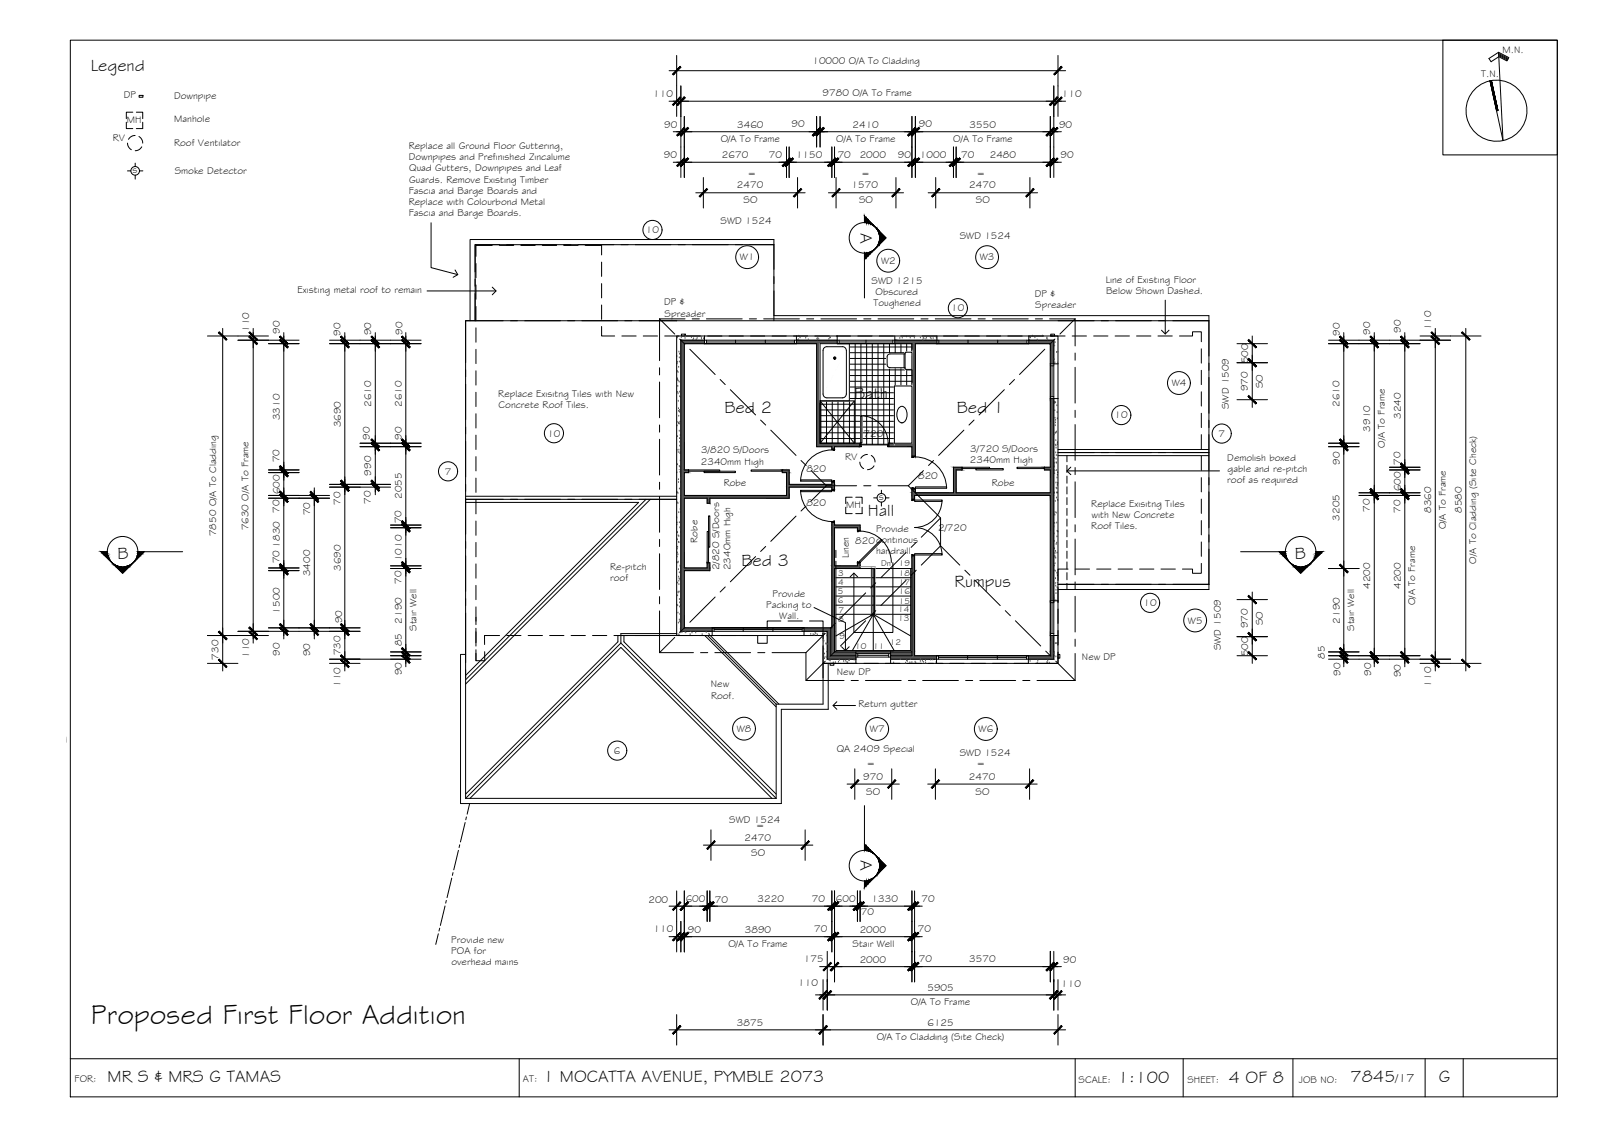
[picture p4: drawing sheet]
<svg xmlns="http://www.w3.org/2000/svg" width="420mm" height="297mm" viewBox="0 0 420 297" stroke-linecap="round" stroke-linejoin="round" font-family="sans-serif">
<defs><g id="words">
<text font-size="7.5" x="23.9" y="268.4">Proposed First Floor Addition</text>
<g font-size="4.5">
<text x="23.8" y="18.5">Legend</text>
<text x="225.6" y="61.1" transform="rotate(90 225.6 61.1)">A</text>
<text x="224" y="104.6">Bath</text>
<text x="190" y="108.3">Bed 2</text>
<text x="250.9" y="108.3">Bed 1</text>
<text x="227.6" y="135.3">Hall</text>
<text x="30.8" y="146.5">B</text>
<text x="194.5" y="148.4">Bed 3</text>
<text x="339.6" y="146.5">B</text>
<text x="250.4" y="153.9">Rumpus</text>
<text x="225.6" y="225.4" transform="rotate(90 225.6 225.4)">A</text>
<text x="28.2" y="283.6">MR S &amp; MRS G TAMAS</text>
<text x="142.4" y="283.6">1 MOCATTA AVENUE, PYMBLE 2073</text>
<text x="293.2" y="283.9">1:100</text>
<text x="322.3" y="283.9">4 OF 8</text>
<text x="354.2" y="283.8">7845</text>
<text x="377.4" y="283.8">G</text>
</g>
<text font-size="3.2" x="366" y="283.8">/17</text>
<g font-size="2.6">
<text x="213.1" y="16.8">10000 O/A To Cladding</text>
<text x="394" y="13.9">M.N.</text>
<text x="388.5" y="20.1">T.N.</text>
<text x="32.5" y="25.7">DP</text>
<text x="45.7" y="26">Downpipe</text>
<text x="171.3" y="25.5">110</text>
<text x="215.8" y="25.3">9780 O/A To Frame</text>
<text x="278.5" y="25.5">110</text>
<text x="33.3" y="32.3">MH</text>
<text x="45.7" y="32">Manhole</text>
<text x="174.2" y="33.5">90</text>
<text x="193.3" y="33.5">3460</text>
<text x="207.6" y="33.4">90</text>
<text x="223.6" y="33.5">2410</text>
<text x="241" y="33.4">90</text>
<text x="254.3" y="33.5">3550</text>
<text x="277.8" y="33.5">90</text>
<text x="29.6" y="37.1">RV</text>
<text x="45.7" y="38.4">Roof Ventilator</text>
<text x="107.2" y="39">Replace all Ground Floor Guttering,</text>
<text x="107.2" y="42">Downpipes and Prefinished Zincalume</text>
<text x="174.1" y="41.5">90</text>
<text x="189" y="37.3">O/A To Frame</text>
<text x="189.3" y="41.4">2670</text>
<text x="201.6" y="41.4">70</text>
<text x="208.8" y="41.5">1150</text>
<text x="219.3" y="37.3">O/A To Frame</text>
<text x="219.7" y="41.4">70</text>
<text x="225.5" y="41.5">2000</text>
<text x="235.4" y="41.5">90</text>
<text x="241.3" y="41.5">1000</text>
<text x="250" y="37.3">O/A To Frame</text>
<text x="252.1" y="41.4">70</text>
<text x="259.6" y="41.5">2480</text>
<text x="278.1" y="41.5">90</text>
<text x="34.8" y="45.3">s</text>
<text x="45.8" y="45.7">Smoke Detector</text>
<text x="107.3" y="44.9">Quad Gutters, Downpipes and Leaf</text>
<text x="107.3" y="47.9">Guards. Remove Existing Timber</text>
<text x="196.1" y="46.3">=</text>
<text x="225.9" y="46.3">=</text>
<text x="256.2" y="46.3">=</text>
<text x="107.2" y="50.8">Fascia and Barge Boards and</text>
<text x="107.2" y="53.7">Replace with Colourbond Metal</text>
<text x="193.3" y="49.4">2470</text>
<text x="195" y="53.3">SO</text>
<text x="223.3" y="49.4">1570</text>
<text x="225.3" y="53.3">SO</text>
<text x="254.2" y="49.4">2470</text>
<text x="256" y="53.3">SO</text>
<text x="107.2" y="56.6">Fascia and Barge Boards.</text>
<text x="189" y="58.8">SWD 1524</text>
<text x="169.4" y="61.1">10</text>
<text x="251.7" y="62.6">SWD 1524</text>
<text x="194.1" y="68.2">W1</text>
<text x="231.1" y="69.2">W2</text>
<text x="257" y="68.2">W3</text>
<text x="78" y="76.8">Existing metal roof to remain</text>
<text x="228.6" y="74.4">SWD 1215</text>
<text x="229.6" y="77.4">Obscured</text>
<text x="271.4" y="77.8">DP &amp;</text>
<text x="290" y="74.2">Line of Existing Floor</text>
<text x="290.1" y="77.1">Below Shown Dashed.</text>
<text x="174.2" y="80">DP &amp;</text>
<text x="174.3" y="83">Spreader</text>
<text x="229.1" y="80.3">Toughened</text>
<text x="249.5" y="81.7">10</text>
<text x="271.5" y="80.7">Spreader</text>
<text x="65.3" y="87.1" transform="rotate(-90 65.3 87.1)">110</text>
<text x="73.4" y="87.6" transform="rotate(-90 73.4 87.6)">90</text>
<text x="89.3" y="88" transform="rotate(-90 89.3 88)">90</text>
<text x="97.3" y="87.9" transform="rotate(-90 97.3 87.9)">90</text>
<text x="105.6" y="87.7" transform="rotate(-90 105.6 87.7)">90</text>
<text x="351.4" y="88.1" transform="rotate(-90 351.4 88.1)">90</text>
<text x="359.4" y="87.8" transform="rotate(-90 359.4 87.8)">90</text>
<text x="367.4" y="87.3" transform="rotate(-90 367.4 87.3)">90</text>
<text x="375.4" y="86.6" transform="rotate(-90 375.4 86.6)">110</text>
<text x="327.3" y="95.3" transform="rotate(-90 327.3 95.3)">500</text>
<text x="307.3" y="101.2">W4</text>
<text x="331.2" y="101.8" transform="rotate(-90 331.2 101.8)">SO</text>
<text x="97.4" y="106.7" transform="rotate(-90 97.4 106.7)">2610</text>
<text x="105.4" y="106.7" transform="rotate(-90 105.4 106.7)">2610</text>
<text x="130.7" y="104">Replace Exisitng Tiles with New</text>
<text x="130.8" y="107">Concrete Roof Tiles.</text>
<text x="322.3" y="107.2" transform="rotate(-90 322.3 107.2)">SWD 1509</text>
<text x="327.3" y="102.6" transform="rotate(-90 327.3 102.6)">970</text>
<text x="351.4" y="106.7" transform="rotate(-90 351.4 106.7)">2610</text>
<text x="73.4" y="110.1" transform="rotate(-90 73.4 110.1)">3310</text>
<text x="89.4" y="112" transform="rotate(-90 89.4 112)">3690</text>
<text x="292.3" y="109.7">10</text>
<text x="359.4" y="113.1" transform="rotate(-90 359.4 113.1)">3910</text>
<text x="367.4" y="109.8" transform="rotate(-90 367.4 109.8)">3240</text>
<text x="97" y="115.3" transform="rotate(-90 97 115.3)">90</text>
<text x="105.4" y="115.3" transform="rotate(-90 105.4 115.3)">90</text>
<text x="143.6" y="114.4">10</text>
<text x="183.9" y="118.9">3/820 S/Doors</text>
<text x="226.5" y="114.5">720</text>
<text x="254.5" y="118.4">3/720 S/Doors</text>
<text x="319.5" y="114.5">7</text>
<text x="363.2" y="117.4" transform="rotate(-90 363.2 117.4)">O/A To Frame</text>
<text x="73.3" y="121.2" transform="rotate(-90 73.3 121.2)">70</text>
<text x="97.4" y="124.7" transform="rotate(-90 97.4 124.7)">990</text>
<text x="116.7" y="124.4">7</text>
<text x="183.8" y="121.8">2340mm High</text>
<text x="211.5" y="123.8">820</text>
<text x="221.7" y="120.7">RV</text>
<text x="240.8" y="125.7">820</text>
<text x="254.3" y="121.4">2340mm High</text>
<text x="321.9" y="120.8">Demolish boxed</text>
<text x="322" y="123.7">gable and re-pitch</text>
<text x="351.4" y="121.8" transform="rotate(-90 351.4 121.8)">90</text>
<text x="367.3" y="121.9" transform="rotate(-90 367.3 121.9)">70</text>
<text x="73.4" y="129.6" transform="rotate(-90 73.4 129.6)">600</text>
<text x="105.4" y="130.8" transform="rotate(-90 105.4 130.8)">2055</text>
<text x="189.8" y="127.5">Robe</text>
<text x="230.5" y="131.1">s</text>
<text x="260.1" y="127.5">Robe</text>
<text x="321.9" y="126.6">roof as required</text>
<text x="367.4" y="128.9" transform="rotate(-90 367.4 128.9)">600</text>
<text x="73.3" y="134.4" transform="rotate(-90 73.3 134.4)">70</text>
<text x="81.3" y="135.1" transform="rotate(-90 81.3 135.1)">70</text>
<text x="89.3" y="132.4" transform="rotate(-90 89.3 132.4)">70</text>
<text x="97.3" y="132.1" transform="rotate(-90 97.3 132.1)">70</text>
<text x="105.3" y="137.2" transform="rotate(-90 105.3 137.2)">70</text>
<text x="211.5" y="132.6">820</text>
<text x="222" y="133.3">MH</text>
<text x="286.2" y="132.9">Replace Exisitng Tiles</text>
<text x="286.3" y="135.8">with New Concrete</text>
<text x="351.4" y="136.5" transform="rotate(-90 351.4 136.5)">3205</text>
<text x="359.3" y="134.2" transform="rotate(-90 359.3 134.2)">70</text>
<text x="367.3" y="134.4" transform="rotate(-90 367.3 134.4)">70</text>
<text x="375.4" y="134.5" transform="rotate(-90 375.4 134.5)">8360</text>
<text x="383.4" y="134.5" transform="rotate(-90 383.4 134.5)">8580</text>
<text x="56.7" y="140.6" transform="rotate(-90 56.7 140.6)">7850 O/A To Cladding</text>
<text x="65.2" y="139.1" transform="rotate(-90 65.2 139.1)">7630 O/A To Frame</text>
<text x="73.4" y="143.6" transform="rotate(-90 73.4 143.6)">1830</text>
<text x="183" y="142.3" transform="rotate(-90 183 142.3)">Robe</text>
<text x="224.3" y="142.6">820continous</text>
<text x="229.8" y="139.5">Provide</text>
<text x="246" y="139.2">2/720</text>
<text x="286.2" y="138.8">Roof Tiles.</text>
<text x="379.2" y="138.8" transform="rotate(-90 379.2 138.8)">O/A To Frame</text>
<text x="73.3" y="147.7" transform="rotate(-90 73.3 147.7)">70</text>
<text x="89.4" y="149.6" transform="rotate(-90 89.4 149.6)">3690</text>
<text x="105.4" y="147.2" transform="rotate(-90 105.4 147.2)">1010</text>
<text x="160" y="149.3">Re-pitch</text>
<text x="188.6" y="149.5" transform="rotate(-90 188.6 149.5)">2/820 S/Doors</text>
<text x="191.6" y="149.5" transform="rotate(-90 191.6 149.5)">2340mm High</text>
<text x="222.7" y="146.4" transform="rotate(-90 222.7 146.4)">Linen</text>
<text x="229.8" y="145.4">handraill</text>
<text x="387.2" y="147.7" transform="rotate(-90 387.2 147.7)">O/A To Cladding (Site Check)</text>
<text x="81.4" y="151.1" transform="rotate(-90 81.4 151.1)">3400</text>
<text x="105.3" y="153" transform="rotate(-90 105.3 153)">70</text>
<text x="160" y="152.3">roof</text>
<text x="359.4" y="154.4" transform="rotate(-90 359.4 154.4)">4200</text>
<text x="367.4" y="154.4" transform="rotate(-90 367.4 154.4)">4200</text>
<text x="73.3" y="160.9" transform="rotate(-90 73.3 160.9)">1500</text>
<text x="200.9" y="159.5">Packing to</text>
<text x="202.6" y="156.6">Provide</text>
<text x="299.9" y="158.9">10</text>
<text x="371.2" y="158.7" transform="rotate(-90 371.2 158.7)">O/A To Frame</text>
<text x="89.7" y="163.4" transform="rotate(-90 89.7 163.4)">90</text>
<text x="105.4" y="163.5" transform="rotate(-90 105.4 163.5)">2190</text>
<text x="109.2" y="165.4" transform="rotate(-90 109.2 165.4)">Stair Well</text>
<text x="204.4" y="162.4">Wall.</text>
<text x="311.6" y="163.5">W5</text>
<text x="327.3" y="164.7" transform="rotate(-90 327.3 164.7)">970</text>
<text x="331.2" y="163.9" transform="rotate(-90 331.2 163.9)">SO</text>
<text x="351.4" y="163.5" transform="rotate(-90 351.4 163.5)">2190</text>
<text x="355.2" y="165.4" transform="rotate(-90 355.2 165.4)">Stair Well</text>
<text x="57.3" y="172.9" transform="rotate(-90 57.3 172.9)">730</text>
<text x="65.3" y="172.5" transform="rotate(-90 65.3 172.5)">110</text>
<text x="73.4" y="172" transform="rotate(-90 73.4 172)">90</text>
<text x="81.4" y="172.1" transform="rotate(-90 81.4 172.1)">90</text>
<text x="89.3" y="171.8" transform="rotate(-90 89.3 171.8)">730</text>
<text x="105.4" y="169.4" transform="rotate(-90 105.4 169.4)">85</text>
<text x="283.8" y="173">New DP</text>
<text x="320.2" y="170.5" transform="rotate(-90 320.2 170.5)">SWD 1509</text>
<text x="327.3" y="172.1" transform="rotate(-90 327.3 172.1)">500</text>
<text x="347.4" y="172.7" transform="rotate(-90 347.4 172.7)">85</text>
<text x="105.4" y="177" transform="rotate(-90 105.4 177)">90</text>
<text x="219.5" y="177.1">New DP</text>
<text x="351.6" y="177.2" transform="rotate(-90 351.6 177.2)">90</text>
<text x="359.6" y="177.2" transform="rotate(-90 359.6 177.2)">90</text>
<text x="367.4" y="177.6" transform="rotate(-90 367.4 177.6)">90</text>
<text x="89.3" y="180.1" transform="rotate(-90 89.3 180.1)">110</text>
<text x="186.5" y="180.2">New</text>
<text x="186.5" y="183.1">Roof.</text>
<text x="225.2" y="185.5">Return gutter</text>
<text x="375.4" y="180" transform="rotate(-90 375.4 180)">110</text>
<text x="193.2" y="191.8">W8</text>
<text x="228.2" y="191.9">W7</text>
<text x="256.7" y="191.9">W6</text>
<text x="0" y="194.3">ector - Existing</text>
<text x="161" y="197.6">6</text>
<text x="219.4" y="197.2">QA 2409 Special</text>
<text x="227.4" y="201.1">=</text>
<text x="251.7" y="198.3">SWD 1524</text>
<text x="256.2" y="201.1">=</text>
<text x="226.4" y="204.4">970</text>
<text x="227.2" y="208.3">SO</text>
<text x="254.1" y="204.4">2470</text>
<text x="255.8" y="208.3">SO</text>
<text x="191.3" y="215.7">SWD 1524</text>
<text x="195.3" y="220.4">2470</text>
<text x="198.3" y="217.5">=</text>
<text x="197" y="224.3">SO</text>
<text x="170.1" y="236.8">200</text>
<text x="179.8" y="236.5">600</text>
<text x="187.5" y="236.6">70</text>
<text x="198.7" y="236.5">3220</text>
<text x="212.9" y="236.4">70</text>
<text x="219.2" y="236.5">600</text>
<text x="225.8" y="239.8">70</text>
<text x="228.6" y="236.5">1330</text>
<text x="241.7" y="236.4">70</text>
<text x="171.4" y="244.3">110</text>
<text x="180.4" y="244.5">90</text>
<text x="195.3" y="244.5">3890</text>
<text x="213.6" y="244.4">70</text>
<text x="225.5" y="244.5">2000</text>
<text x="240.8" y="244.4">70</text>
<text x="118.4" y="247.1">Provide new</text>
<text x="118.4" y="250.1">POA for</text>
<text x="191" y="248.3">O/A To Frame</text>
<text x="223.6" y="248.3">Stair Well</text>
<text x="118.4" y="253">overhead mains</text>
<text x="210.8" y="252.3">175</text>
<text x="225.5" y="252.4">2000</text>
<text x="241" y="252.3">70</text>
<text x="254.2" y="252.3">3570</text>
<text x="278.9" y="252.4">90</text>
<text x="209.3" y="258.5">110</text>
<text x="238.9" y="263.6">O/A To Frame</text>
<text x="243.2" y="259.8">5905</text>
<text x="278.3" y="258.7">110</text>
<text x="193.3" y="268.9">3875</text>
<text x="243.2" y="268.9">6125</text>
<text x="229.9" y="272.8">O/A To Cladding (Site Check)</text>
<text x="19.6" y="283.8">FOR:</text>
<text x="137.2" y="283.6">AT:</text>
<text x="282.9" y="283.9">SCALE:</text>
<text x="311.5" y="283.9">SHEET:</text>
<text x="340.7" y="283.9">JOB NO:</text>
</g>
<g font-size="2.2">
<text x="231.1" y="148.4">Dn</text>
<text x="235.8" y="148.4">19</text>
<text x="219.7" y="155.7">5</text>
<text x="219.8" y="150.9">3</text>
<text x="219.8" y="153.3">4</text>
<text x="235.8" y="155.8">16</text>
<text x="235.8" y="153.5">17</text>
<text x="235.8" y="151">18</text>
<text x="219.8" y="158.1">6</text>
<text x="219.9" y="160.6">7</text>
<text x="235.5" y="160.4">14</text>
<text x="235.8" y="158.2">15</text>
<text x="219.8" y="163">8</text>
<text x="220.2" y="167.6">9</text>
<text x="235.5" y="162.8">13</text>
<text x="224.3" y="170.2">10</text>
<text x="229" y="170.2">11</text>
<text x="233.4" y="169.2">12</text>
</g>
</g></defs>
<!-- layer: HATCH -->
<g fill="#545454" stroke="#545454" stroke-width=".26">
<path d="M178.6 89.2l.9 .9h-.9z"/>
<path d="M276.4 89.2v.9h-.9z"/>
<path d="M239.2 145.7h.7v4.2z"/>
<path d="M178.6 164.6h.9l-.9 .9z"/>
<path d="M217.9 170.9h1l-1 1z"/>
<path d="M217 171.9h.9l-.9 .9z"/>
<path d="M275.5 170.9h.9v1z"/>
<path d="M269.8 89.2l5.7 .9 .9-.9zM269.8 89.2l5.7 .9h-5.7z"/>
<path d="M234.7 89.2l11 .9v-.9zM234.7 89.2l11 .9h-11z"/>
<path d="M208.9 89.2l10.7 .9v-.9zM208.9 89.2l10.7 .9h-10.7z"/>
<path d="M178.6 89.2l6.2 .9v-.9zM178.6 89.2l6.2 .9h-5.3z"/>
<path d="M275.5 90.1l.9 5.3v-5.3zM275.5 90.1l.9 5.3h-.9z"/>
<path d="M214.2 90.1l.9 15v-15zM214.2 90.1l.9 15h-.9zM214.2 105.1h.9zM214.2 105.1h.9z"/>
<path d="M214.2 105.1l.9 11.1v-11.1zM214.2 105.1l.9 11.1h-.9z"/>
<path d="M239.2 90.1l.9 26.1v-26.1zM239.2 90.1l.9 26.1h-.9z"/>
<path d="M233.1 116.2l7 .9v-.9zM233.1 116.2l7 .9h-7z"/>
<path d="M214.2 116.2l11.3 .9v-.9zM214.2 116.2l11.3 .9h-11.3z"/>
<path d="M218.2 117.1l.7 .6v-.6zM218.2 117.1l.7 .6h-.7z"/>
<path d="M239.2 117.1l.9 2.5v-2.5zM239.2 117.1l.9 2.5h-.9z"/>
<path d="M275.5 104.5l.9 18v-18zM275.5 104.5l.9 18h-.9z"/>
<path d="M273.9 122.5l2.5 .7v-.7zM273.9 122.5l2.5 .7h-2.5z"/>
<path d="M250.1 122.5l2.2 .7v-.7zM250.1 122.5l2.2 .7h-2.2z"/>
<path d="M178.6 90.1l.9 33.1v-33.1zM178.6 90.1l.9 33.1h-.9z"/>
<path d="M205.2 123.2l1.8 .7v-.7zM205.2 123.2l1.8 .7h-1.8z"/>
<path d="M178.6 123.2l2 .7v-.7zM178.6 123.2l2 .7h-2z"/>
<path d="M218.2 126.4l.7 .6v-.6zM218.2 126.4l.7 .6h-.7z"/>
<path d="M206.3 123.9l.7 3.1v-3.1zM206.3 123.9l.7 3.1h-.7z"/>
<path d="M216.4 127l2.5 .4v-.4zM216.4 127l2.5 .4h-2.2z"/>
<path d="M206.3 127l10.4 .4-.3-.4zM206.3 127l10.4 .4h-10.4z"/>
<path d="M216.7 127.4l2.2 .3v-.3zM216.4 127.7l.3-.3 2.2 .3z"/>
<path d="M206.3 127.4l10.1 .3 .3-.3zM206.3 127.4l10.1 .3h-10.1z"/>
<path d="M239.2 128.2l.9 .1zM239.2 128.2l.9 .1z"/>
<path d="M239.2 128.3h.9zM239.2 128.3h.9z"/>
<path d="M218.2 127.7l.7 .6v-.6zM218.2 127.7l.7 .6h-.7z"/>
<path d="M275.5 123.2l.9 6v-6zM275.5 123.2l.9 6h-.9z"/>
<path d="M250.1 123.2l.7 6v-6zM250.1 123.2l.7 6h-.7z"/>
<path d="M239.2 128.3l.9 .9zM239.2 128.3h.9v.9z"/>
<path d="M239.2 128.3l.9 .9zM239.2 128.3l.9 .9h-.9z"/>
<path d="M240.1 129.2l36.3 .7v-.7zM240.1 129.2l36.3 .7h-35.6z"/>
<path d="M239.2 129.2l1.6 .7-.7-.7zM239.2 129.2l1.6 .7h-1.6z"/>
<path d="M206.3 127.7l.7 2.2v-2.2zM206.3 127.7l.7 2.2h-.7z"/>
<path d="M178.6 123.9l.9 6v-6zM178.6 123.9l.9 6h-.9z"/>
<path d="M178.6 129.9l28.4 .7v-.7zM178.6 129.9l28.4 .7h-28.4z"/>
<path d="M239.2 129.9l.7 1v-1zM239.2 129.9l.7 1h-.7z"/>
<path d="M185.5 130.6l.7 1.3v-1.3zM185.5 130.6l.7 1.3h-.7z"/>
<path d="M218.2 137l.7 .7v-.7zM218.2 137l.7 .7h-.7z"/>
<path d="M218.2 137.7l7.4 .7v-.7zM218.2 137.7l7.4 .7h-7.4z"/>
<path d="M224.9 138.4l.7 .7v-.7zM224.9 138.4l.7 .7h-.7z"/>
<path d="M224.9 147.7l.7 .7v-.7zM224.9 147.7l.7 .7h-.7z"/>
<path d="M218.2 138.4l.7 10v-10zM218.2 138.4l.7 10h-.7z"/>
<path d="M185.5 147.5l.7 1.4v-1.4zM185.5 147.5l.7 1.4h-.7z"/>
<path d="M178.6 130.6l.9 18.3v-18.3zM178.6 130.6l.9 18.3h-.9z"/>
<path d="M219.2 148.4l6.4 .6v-.6zM219.2 148.4l6.4 .6h-6.4z"/>
<path d="M218.2 148.4l1 .6v-.6zM218.2 148.4l1 .6h-1z"/>
<path d="M178.6 148.9l7.6 .7v-.7zM178.6 148.9l7.6 .7h-7.6z"/>
<path d="M239.2 145.7v4.2h.7zM239.2 149.9h.7l-.7 .7zM239.9 149.9l-.7 .7h.7z"/>
<path d="M275.5 129.9l.9 27.6v-27.6zM275.5 129.9l.9 27.6h-.9z"/>
<path d="M218.2 149l.7 15.6v-15.6zM218.2 149l.7 15.6h-.7z"/>
<path d="M178.6 149.6l.9 15v-15zM178.6 149.6l.9 15h-.9z"/>
<path d="M217.9 164.6l1 .9v-.9zM217.9 164.6l1 .9h-1z"/>
<path d="M210.9 164.6l7 .9v-.9zM210.9 164.6l7 .9h-7z"/>
<path d="M179.5 164.6l7.3 .9v-.9zM179.5 164.6l7.3 .9h-8.2z"/>
<path d="M217.9 165.5l1 1.1v-1.1zM217.9 165.5l1 1.1h-1z"/>
<path d="M217 165.5l.9 1.1v-1.1zM217 165.5l.9 1.1h-.9z"/>
<path d="M275.5 166.6l.9 4.3v-4.3zM275.5 166.6l.9 4.3h-.9z"/>
<path d="M239.2 150.6l.7 20.3v-20.3zM239.2 150.6l.7 20.3h-.7z"/>
<path d="M217.9 166.6l1 4.3v-4.3zM217.9 166.6l1 4.3h-1z"/>
<path d="M217 166.6l.9 4.3v-4.3zM217 166.6l.9 4.3h-.9z"/>
<path d="M275.5 170.9v1h.9zM275.5 171.9h.9v.9z"/>
<path d="M239.2 170.9l.7 1v-1zM239.2 170.9l.7 1h-.7z"/>
<path d="M218.9 170.9l5.6 1v-1zM218.9 170.9l5.6 1h-6.6z"/>
<path d="M217 170.9l.9 1v-1zM217 170.9l.9 1h-.9z"/>
<path d="M269.7 171.9l6.7 .9-.9-.9zM269.7 171.9l6.7 .9h-6.7z"/>
<path d="M233.6 171.9l12 .9v-.9zM233.6 171.9l12 .9h-12z"/>
<path d="M217.9 171.9l6.6 .9v-.9zM217.9 171.9l6.6 .9h-7.5z"/>
<path d="M233.6 170.9l5.6 1v-1zM233.6 170.9l5.6 1h-5.6z"/>
</g>
<!-- layer: TILES -->
<g fill="none" stroke="#000" stroke-width=".26">
<path d="M215.1 91h24.1M215.1 92.5h24.1M215.1 94h24.1M215.1 95.5h24.1M215.1 97h24.1M215.1 98.5h24.1M215.1 100h24.1M215.3 90.1v26.1M216.8 90.1v26.1M218.3 90.1v26.1M219.8 90.1v26.1M221.3 90.1v26.1"/>
<path d="M222.8 90.1v26.1M224.3 90.1v26.1M225.8 90.1v26.5M227.3 90.1v26.5M228.8 90.1v26.5M230.3 90.1v26.5M231.8 90.1v26.5M233.3 90.1v26.1M234.8 90.1v26.1M236.3 90.1v26.1M237.8 90.1v26.1M215.1 101.5h24.1"/>
<path d="M215.1 103h24.1M215.1 104.5h24.1M215.1 106h24.1M215.1 107.5h24.1M215.1 109h24.1M215.1 110.5h24.1M215.1 112h24.1M215.1 113.5h24.1M215.1 115h24.1M225.7 116.5h7.2"/>
</g>
<!-- layer: BORDER -->
<g fill="none" stroke="#000" stroke-width=".26">
<path d="M18.4 10.5h390v277.1h-390zM378.4 10.5h30v30.1h-30zM393 13.7l2.7 1.4-.5 .9-2.1-1.1-2 1.3-.6-.9 2.5-1.6 1.2 23.2-3.4-15.7M393 14l2.6 1.3M393.1 14.3l2.4 1.2M393.1 14.6l2.3 1.1M391.2 21.2l1.7 7.8M18.4 277.6h390M136.2 277.6v10M282 277.6v10M310.3 277.6v10M339.1 277.6v10"/>
<path d="M373.8 277.6v10M383.8 277.6v10"/>
<circle cx="392.5" cy="29" r="8"/>
</g>
<!-- layer: SERVICES -->
<g fill="none" stroke="#000" stroke-width=".26">
<path d="M33.1 32v1.7h1.7M33.5 37.5l.2 .9 .7 .9M34.8 29.4h-1.7v1.7M35.4 35.5l-1 .3-.7 .7M35.8 29.4h1.6v1.7M36.4 35.8l.7 .6 .3 1.1M36.5 25h1v.5h-1zM37.2 38.5l-.6 .7-1.1 .3M37.4 32v1.7h-1.6M33.4 44.8h.9M35.5 42.8v.9M35.5 45.9v1.1"/>
<path d="M36.6 44.8h.9M178.7 87.6h1v.5h-1zM275.6 87.6h1v.5h-1zM227.5 119.1l-1 .3-.7 .8M228.5 119.4l.7 .7 .3 1M221.8 133v1.7h1.7M223.5 130.4h-1.7v1.6M224.4 130.4h1.7v1.6M225.5 121.2l.2 .9 .8 .8M226.1 133v1.7h-1.7M229.1 130.5h.9M229.2 122.1l-.5 .7-1.2 .3"/>
<path d="M231.2 128.5v.9M231.2 131.6v1.1M232.3 130.5h.9M217.7 173.9h1v.5h-1zM277.5 171.6h.5v1h-.5zM122 215.6l-1.2 5.1M122.3 214.2l-.1 .7M123.2 210.7l-.7 2.8M116.7 237.5l-1.2 5.1M117.1 236.1l-.2 .7M118.5 230.2l-1.3 5.1M118.8 228.8l-.2 .7"/>
<path d="M120.2 222.9l-1.2 5.1M120.6 221.5l-.2 .7M115 244.8l-.7 2.8M115.3 243.3l-.2 .8"/>
<circle cx="35.5" cy="44.8" r="1.13"/>
<circle cx="231.2" cy="130.5" r="1.13"/>
</g>
<!-- layer: HATCH -->
<g fill="none" stroke="#545454" stroke-width=".26">
<path d="M177.5 93.5h.1M177.6 95.4h.1M177.6 97.4h.1M177.6 95h.1M177.6 88.6h.1M177.7 99.3h.1M177.7 99.7h.1M177.8 97.7h.1M177.9 99.9h.1M178 96.3h.1M178.1 92.3h.1M178.2 94.9h.1"/>
<path d="M178.2 93.8h.1M178.2 92.8h.1M178.4 93h.1M178.5 89.6h.1M178.5 90h.1M178.5 89.4h.1M178.7 88.5h.1M179.7 88.7h.1M181.3 88.5h.1M181.8 89.2h.1M181.9 88.8h.1M182.6 89.1h.1"/>
<path d="M182.8 88.7h.1M183.9 88.5h.1M184 88.9h.1M184.5 88.8h.1M209.4 89.1h.1M209.5 88.2h.1M209.8 88.6h.1M211.3 88.7h.1M212 89.1h.1M214.2 88.9h.1M214.4 89.1h.1M214.5 88.7h.1"/>
<path d="M214.7 89h.1M217.4 89h.1M217.6 88.3h.1M217.6 88.7h.1M217.8 88.5h.1M236 88.7h.1M236.6 88.6h.1M237.8 88.3h.1M238.7 88.6h.1M239.8 88.6h.1M241.4 88.6h.1M242 89.1h.1"/>
<path d="M242.2 88.7h.1M242.3 88.8h.1M242.8 89h.1M243 88.6h.1M244 88.6h.1M244.2 88.9h.1M244.7 88.8h.1M245.6 88.7h.1M270.1 88.4h.1M270.2 88.6h.1M270.7 88.1h.1M271.4 88.6h.1"/>
<path d="M272 89.1h.1M273.4 88.1h.1M274.5 88.8h.1M274.6 88.6h.1M274.8 89.1h.1M276 88.1h.1M276.5 94.3h.1M276.6 90.7h.1M276.6 89.8h.1M276.7 95.1h.1M276.7 89.8h.1M277.1 92.4h.1"/>
<path d="M277.4 95.1h.1M277.4 89h.1M277.4 92.4h.1M177.6 111.6h.1M177.6 118.1h.1M177.7 114.5h.1M177.7 102.9h.1M177.8 101.3h.1M177.8 110.7h.1M177.8 103.2h.1M177.9 118.6h.1M177.9 105.2h.1"/>
<path d="M177.9 111h.1M178 107.2h.1M178 107.8h.1M178 109.1h.1M178.1 118h.1M178.1 111.1h.1M178.1 100.2h.1M178.1 111.2h.1M178.1 113h.1M178.2 115h.1M178.2 108.1h.1M178.2 107.6h.1"/>
<path d="M178.3 102.8h.1M178.3 117h.1M178.3 115.9h.1M178.3 104h.1M178.3 110.7h.1M178.3 118.9h.1M178.4 118.6h.1M178.4 114.2h.1M178.5 104.1h.1M178.5 118.9h.1M276.4 113.6h.1M276.5 114h.1"/>
<path d="M276.5 105.4h.1M276.6 105.7h.1M276.6 107.7h.1M276.7 109.7h.1M276.7 105.6h.1M276.8 111.6h.1M276.8 116.7h.1M276.8 110.9h.1M276.8 113.6h.1M276.8 105.6h.1M276.8 110.2h.1M276.9 118.7h.1"/>
<path d="M276.9 115.5h.1M276.9 113.5h.1M277 116.9h.1M277 117.5h.1M277 119.4h.1M277.1 113.3h.1M277.2 106.4h.1M277.2 108.2h.1M277.3 116.6h.1M277.3 109.8h.1M277.3 116h.1M177.5 135.6h.1"/>
<path d="M177.5 129.2h.1M177.5 135.8h.1M177.5 137.6h.1M177.5 123.9h.1M177.6 137.1h.1M177.6 139.5h.1M177.6 131.8h.1M177.6 129.2h.1M177.7 139.7h.1M177.7 121.8h.1M177.8 132h.1M177.8 129.4h.1"/>
<path d="M177.9 126.5h.1M177.9 125.8h.1M178 134.4h.1M178.2 122.3h.1M178.2 137h.1M178.2 128.2h.1M178.3 138.4h.1M178.4 123.8h.1M178.4 122.5h.1M178.4 120.9h.1M178.4 133.6h.1M178.4 131.7h.1"/>
<path d="M178.5 122.8h.1M178.5 126.4h.1M178.5 139.6h.1M178.5 124.4h.1M178.5 124.8h.1M178.5 134.3h.1M276.4 138h.1M276.4 138.2h.1M276.4 123.8h.1M276.4 140h.1M276.5 121.4h.1M276.5 134.9h.1"/>
<path d="M276.5 120.2h.1M276.5 129.3h.1M276.6 124.2h.1M276.6 137.2h.1M276.7 135.1h.1M276.7 134.4h.1M276.8 131.5h.1M277 126.6h.1M277 120.4h.1M277 121.4h.1M277 128h.1M277 134.5h.1"/>
<path d="M277.1 129.2h.1M277.1 130.6h.1M277.1 121.4h.1M277.1 137.1h.1M277.2 123.4h.1M277.2 128.2h.1M277.2 125.3h.1M277.2 139.3h.1M277.3 127.3h.1M277.3 124.6h.1M277.4 129.2h.1M277.4 123.9h.1"/>
<path d="M277.4 131.2h.1M277.4 126.7h.1M277.4 139.4h.1M177.5 147.5h.1M177.6 158.7h.1M177.6 146h.1M177.6 143.9h.1M177.6 145h.1M177.7 141.5h.1M177.7 143.5h.1M177.7 152.9h.1M177.7 156.2h.1"/>
<path d="M177.7 158.8h.1M177.8 147.6h.1M177.8 145.4h.1M177.8 155.5h.1M177.8 155.2h.1M177.9 147.4h.1M177.9 140.5h.1M177.9 149.3h.1M177.9 142.2h.1M178 151.3h.1M178 152.4h.1M178 140.6h.1"/>
<path d="M178.1 153.3h.1M178.1 142.3h.1M178.1 151.8h.1M178.1 155.2h.1M178.2 150.2h.1M178.2 157.2h.1M178.3 159.1h.1M178.3 158h.1M178.3 151.9h.1M178.4 148.4h.1M178.4 148.6h.1M178.5 158.7h.1"/>
<path d="M276.5 149.6h.1M276.5 141.9h.1M276.5 148.4h.1M276.6 143.9h.1M276.6 145.8h.1M276.7 147.8h.1M276.7 145.1h.1M276.7 146.2h.1M276.8 149.7h.1M276.8 153h.1M276.8 151.7h.1M276.8 144.6h.1"/>
<path d="M276.9 153.7h.1M276.9 146.3h.1M276.9 157.5h.1M277 155.6h.1M277 154.7h.1M277 142.7h.1M277.1 142.4h.1M277.2 150.3h.1M277.2 140.8h.1M277.2 145h.1M277.2 154h.1M277.3 152.9h.1"/>
<path d="M277.3 150.9h.1M177.8 160.7h.1M177.8 166.4h.1M177.9 163.4h.1M178.1 166.5h.1M178.2 162.6h.1M178.3 161.1h.1M178.3 165.9h.1M178.3 163h.1M178.4 163h.1M178.4 165h.1M178.5 163.2h.1"/>
<path d="M178.8 165.9h.1M179.7 165.7h.1M179.9 165.9h.1M181 166.4h.1M181 165.6h.1M181.5 165.9h.1M182.5 165.9h.1M184.2 166.4h.1M185.2 165.8h.1M185.9 166.3h.1M186.1 166.4h.1M212.6 166.3h.1"/>
<path d="M213.3 166.4h.1M213.5 166.6h.1M213.8 166h.1M214 166.2h.1M214.4 166.4h.1M215.7 166.3h.1M215.8 166.3h.1M215.9 167.9h.1M215.9 166.3h.1M216 168.3h.1M216 170.3h.1M216.1 168.1h.1"/>
<path d="M216.1 172.2h.1M216.2 171.5h.1M216.2 172.7h.1M216.3 166.2h.1M216.6 168.9h.1M216.6 172.3h.1M216.7 168.8h.1M216.8 172.5h.1M216.9 168.9h.1M217.5 173.2h.1M217.7 173.3h.1M218.6 173.8h.1"/>
<path d="M219.1 173.7h.1M219.9 173.6h.1M220.1 173.1h.1M221.3 173.4h.1M221.8 173.3h.1M222.1 173.7h.1M222.3 173.8h.1M222.6 173.2h.1M222.7 173.2h.1M224 173.1h.1M234.4 173.8h.1M236.1 172.9h.1"/>
<path d="M237.5 173.9h.1M237.8 173.2h.1M238 173.4h.1M238.6 173.8h.1M238.7 172.9h.1M239.2 173.7h.1M240 173.6h.1M240.2 173.8h.1M241.3 172.8h.1M241.4 173.4h.1M241.5 172.8h.1M241.9 173.3h.1"/>
<path d="M242.2 173.6h.1M242.7 173.2h.1M242.8 173.8h.1M244.1 173.1h.1M244.6 173h.1M245.5 172.9h.1M245.5 173.7h.1M270.2 173.4h.1M272 173.9h.1M272.2 173.3h.1M274.6 173.7h.1M274.8 173.9h.1"/>
<path d="M274.8 173.3h.1M275.2 173.9h.1M276.5 171.4h.1M276.7 168.8h.1M276.9 168.7h.1M276.9 172.2h.1M277.2 168.7h.1M277.3 167.4h.1M277.4 168.9h.1M277.4 169.3h.1M277.5 171.3h.1M277.5 168.7h.1"/>
</g>
<!-- layer: NEWWORK -->
<g fill="none" stroke="#000" stroke-width=".26">
<path d="M203 64.1v-1.3h-79.7v21.3M124.6 84.1v-20h78.4v20M177.5 88.1h7.3v2h-5.3v33.1h1.1v.7h-1.1v6h26.8v-6h-1.1v-.7h1.8v3.8h11.2v-.6h.7v1.9h-.7v-.6h-11.2v2.9h-20.8v1.3h-.7v-1.3h-6v18.3h6v-1.4h.7v2.1h-6.7v15h7.3v2h-9.3zM184.8 89.2h-6.2v76.3h8.2M203 82.8h114.1v1.3M208.9 88.1h10.7v2h-4.5v26.1h10.4v.9h-6.6v.6h-.7v-.6h-4v-27h-5.3zM208.9 89.2h10.7M234.7 88.1h11v2h-5.6v29.5h-.9v-2.5h-6.1v-.9h6.1v-26.1h-4.5zM234.7 89.2h11M269.8 88.1h7.7v7.3h-2v-5.3h-5.7zM269.8 89.2h6.6v6.2M225.9 116.6h6.9"/>
<path d="M276.4 104.5v53.5M277.5 118.7h39.6M122.1 130.9h55.4M169.4 130.9l-47.3 47.3M224.9 139.1v-.7h-6v10h6v-.7M225.6 139.1v-1.4h-6.7v-.7h-.7v27.6h-7.3v2h5v7.3h8.6v-3h-5.6v-21.9h10.1M225.6 147.7v1.3M275.5 158v-28.1h-35.6v1h-.7v-2.7h.9v1h10v-6.7h2.2v.7h-1.5v6h24.7v-6h-1.6v-.7h1.6v-18h2v53.5M275.5 157.5h2M277.5 153.2h39.6M317.1 153.2v-69.1h-195v125.2M317.1 153.2v1.4h-39.6"/>
<path d="M120.8 171.6v39.1h84.1v-24.7h12.3v-12.1M120.8 171.6h1.3M185.6 166.6l18 18M210.9 165.5h6.1v7.3h7.5M215.9 173.9v10.7h-12.3M217.9 164.6v7.3h6.6M224.7 170.9h8.7M233.6 171.9h5.6v-26.2h.7v26.2h5.7v2M233.6 172.8h12M239.2 170.9h-5.6v3h11.2M269.7 171.9h5.8v-5.3h2v7.3h-7.8zM276.4 166.6v6.2h-6.7"/>
<path d="M203.6 184.6v24.7M122.1 209.3h81.5M122.1 209.3l40.7-40.7 40.8 40.7"/>
</g>
<!-- layer: STAIRS -->
<path d="M225.6 148.6h3.9v13h-1v-13" fill="none" stroke="#989898" stroke-width=".26"/>
<g fill="none" stroke="#000" stroke-width=".26">
<path d="M218.9 149h1.8M219.2 147.1v23.5h19.6v-21.6M219.2 158.7h19.6M219.2 151.5h19.6M219.2 156.3h19.6M219.2 153.9h19.6M219.2 144.3v1.9M221.6 149h1.9M224.4 149h1.9M227.2 149h12M228.7 149v12.1M229 149v12.1l5.5 9.5"/>
<path d="M229.4 149v12.1M219.2 166.7l9.8-5.6v9.5M219.2 161.1h19.6M238.8 166.7l-9.8-5.6-5.5 9.5"/>
</g>
<!-- layer: MASK -->
<g fill="#fff" stroke="#fff" stroke-width=".26">
<path d="M225.6 147v.5l-.3-.3z"/>
<path d="M225.6 147l5.5-5.6-5.5 6.1z"/>
<path d="M222.8 90.1v15z"/>
<path d="M222.8 90.1v15h-7.7z"/>
<path d="M240.1 127.6v.4l8.2-.4zM240.1 128l8.2-.4v.4z"/>
<path d="M210 126.1h8.2v-.3zM210 125.8h8.2l-8.2 .3z"/>
<path d="M210 128.6h8.2v.3zM210 128.6v.3h8.2z"/>
<path d="M239.9 145.2v.3l7.2-.3zM239.9 145.5l7.2-.3v.3z"/>
<path d="M239.9 131.1v.4l7.2-.4zM239.9 131.5l7.2-.4v.4z"/>
<path d="M231.1 141.4l-5.5 6.1 5.5-5.6zM231.1 141.4l.3 .3-.3 .2z"/>
<path d="M215.1 90.1v15zM215.1 90.1h7.7l-7.7 15z"/>
<path d="M232.7 93.4v2.2zM232.7 93.4v2.4z"/>
<path d="M232.7 93.4v2.4zM232.7 93.4v2.4z"/>
<path d="M232.7 93.3v2.5zM232.7 93.3v2.6z"/>
<path d="M232.7 93.3v2.6zM232.7 93.3v2.6z"/>
<path d="M232.8 93.2l-.1 2.7zM232.8 93.2v2.8z"/>
<path d="M232.8 93.1v2.9zM232.8 93.1v3z"/>
<path d="M232.8 93.1v3zM232.8 93.1v3z"/>
<path d="M232.8 93.1v3zM232.9 93v3.2z"/>
<path d="M232.9 93v3.2zM232.9 93v3.2z"/>
<path d="M232.9 93v3.2zM233 92.9v3.4z"/>
<path d="M233 92.9v3.4zM233.1 92.9v3.4z"/>
<path d="M233.1 92.9v3.4zM233.1 92.9v3.4z"/>
<path d="M233.1 92.9v3.4zM233.2 92.9l-.1 3.4z"/>
<path d="M233.2 92.9v3.4l.1-3.5zM233.3 92.8v3.6zM233.3 92.8v3.6zM233.3 92.8v3.6z"/>
<path d="M233.3 92.8v3.6l.1-3.6zM233.4 92.8v3.6h-.1z"/>
<path d="M233.4 92.8v3.6l4-3.6zM233.4 96.4l4-3.6v3.6z"/>
<path d="M237.4 92.6v4zM237.4 92.6v4z"/>
<path d="M237.4 92.5v4.1zM237.4 92.5v4.2z"/>
<path d="M237.4 92.4v4.3zM237.4 92.4v4.3z"/>
<path d="M237.4 92.4v4.3zM237.5 92.4v4.4z"/>
<path d="M237.5 92.4v4.4zM237.5 92.4v4.4z"/>
<path d="M237.5 92.4v4.4zM237.5 92.4v4.4z"/>
<path d="M237.5 92.4v4.4zM237.6 92.3v4.6z"/>
<path d="M237.6 92.3v4.6zM237.6 92.3v4.6z"/>
<path d="M237.6 92.3v4.6l1.6-4.6zM239.2 92.3v4.6h-1.6z"/>
<path d="M239.2 101.2l-4.6 15h4.6zM234.6 101.2h4.6l-4.6 15z"/>
<path d="M226.1 109v7.2h-.4zM225.7 109v7.2l.4-7.2z"/>
</g>
<path d="M215.1 90.1h7.7v15h-7.7zM237.4 96.8l1.8 .1v-4.6h-1.6l-.2 .5h-4a.75 .75 0 0 0-.7 .7v2.1a.75 .75 0 0 0 .7 .8h4l.1 .4M225.7 109h.4v7.2h-.4zM234.6 101.2h4.6v15h-4.6zM210 125.8h8.2v.3h-8.2zM210 128.6h8.2v.3h-8.2zM239.9 131.1h7.2v.4h-7.2zM240.1 127.6h8.2v.4h-8.2zM231.1 141.4l.3 .3-5.8 5.8-.3-.3zM239.9 145.2h7.2v.3h-7.2z" fill="none" stroke="#fff" stroke-width=".26"/>
<!-- layer: DOORS -->
<g fill="none" stroke="#000" stroke-width=".26">
<path d="M218.2 117.7h.7v.4l-.7-.1zM225.5 116.2h.2l.2 .9h-.4zM225.7 109h.4v7.2h-.4zM232.9 116.2h.2v.9h-.3zM239.2 119.6h.9v.2l-.9 .1zM180.6 123.2h8.2v.3h-8.2zM184.7 123.5h8.2v.4h-8.2zM185.5 139.4h.3v8.1h-.3zM185.8 135.2h.4v8.3h-.4zM197 123.2h8.2v.3h-8.2zM210 125.8h8.2v.3h-8.2zM210 128.6h8.2v.3h-8.2z"/>
<path d="M218.2 126.1l.7-.1v.4h-.7zM218.2 128.3h.7v.4l-.7-.1zM218.2 136.8l.7-.2v.4h-.7zM224.9 139.1h.7v.1l-.7 .2zM239.2 127.9l.9 .1v.2h-.9zM239.2 130.9h.7v.2l-.7 .1zM239.9 131.1h7.2v.4h-7.2zM240.1 127.6h8.2v.4h-8.2zM252.3 122.5h7.2v.3h-7.2zM255.9 122.8h7.2v.4h-7.2zM266.7 122.5h7.2v.3h-7.2zM224.9 147.3l.7 .2v.2h-.7z"/>
<path d="M231.1 141.4l.3 .3-5.8 5.8-.3-.3zM239.2 145.4l.7 .1v.2h-.7zM239.9 145.2h7.2v.3h-7.2z"/>
</g>
<!-- layer: 0.13 -->
<g fill="none" stroke="#000" stroke-width=".26">
<path d="M218.2 118a8.2 8.2 0 0 0-8.2 8.2M225.7 109a7.2 7.2 0 0 1 7.2 7.2M240.1 119.8a8.2 8.2 0 0 1 8.1 8.2M277.5 119.5h39.6M277.5 117.8h39.6M122.1 131.7h45.4l-45.4 45.4M122.1 130.1h55.4M170.6 130.9l-48.5 48.5M210 128.5a8.2 8.2 0 0 0 8.2 8.2M225.6 139.2a8.2 8.2 0 0 1 8.2 8.2M247.1 131.1a7.2 7.2 0 0 1-7.2 7.2 7.2 7.2 0 0 1 7.2 7.2M163.6 166.6v1.7l40 39.9"/>
<path d="M177.5 166.6h-15.4v1.7l-40 39.9M184.9 166.6l18.7 18.7M186.3 166.6l18 18M123.3 209.3l39.5-39.6 39.6 39.6"/>
</g>
<!-- layer: DIMENSION -->
<g fill="none" stroke="#000" stroke-width=".26">
<path d="M175.5 18.5h104M177.5 14.5v16M277.5 14.5v16M175.5 26.5h104M176.6 34.5h101.8M178.6 22.5v24M179.5 30.5v16M206.3 38.5v8M207 38.5v8M214.2 30.5v8M215.1 30.5v8M218.2 38.5v8"/>
<path d="M218.9 38.5v8M239.2 30.5v16M240.1 30.5v16M250.1 38.5v8M250.8 38.5v8M275.5 30.5v16M276.4 22.5v24M176.6 42.5h101.8M182.5 50.5h28.7M184.5 46.5v8M209.2 46.5v8M217.3 50.5h19.7"/>
<path d="M219.3 46.5v8M235 46.5v8M243.4 50.5h28.7M245.4 46.5v8M270.1 46.5v8M54.4 88.1h16M58.4 86.1v89.8M62.4 89.2h16M66.4 86.1v82.5M70.4 90.1h8M74.4 87.2v38.7M86.4 90.1h24"/>
<path d="M86.4 89.2h24M90.4 87.2v88.7M98.4 87.2v42.5M106.4 87.2v87.6M324.4 90.1h8M324.4 95.1h8M328.4 88.1v9M328.4 93.1v13.7M348.4 90.1h24M348.4 89.2h32M352.4 87.2v87.6M360.4 87.2v87.6"/>
<path d="M368.4 87.2v38M372.4 88.1h16M376.4 86.1v89.8M384.4 86.1v89.8M94.4 116.2h16M94.4 117.1h16M324.4 104.8h8M348.4 116.2h8M348.4 117.1h8M70.4 123.2h8M70.4 123.9h8M70.4 129.9h16"/>
<path d="M70.4 130.6h16M74.4 121.9v10M74.4 127.9v39.6M82.4 127.9v39.6M86.4 127.7h16M86.4 127h16M102.4 137.7h8M102.4 138.4h8M356.4 129.9h16M356.4 129.2h16M364.4 123.2h8M364.4 122.5h8"/>
<path d="M368.4 121.2v10M368.4 127.2v47.6M70.4 148.9h8M70.4 149.6h8M102.4 148.4h8M102.4 149h8M324.4 157.2h8M328.4 155.2v13.7M348.4 149h8M54.4 166.6h16M54.4 173.9h8M62.4 165.5h32"/>
<path d="M70.4 164.6h24M86.4 173.9h8M86.4 172.8h24M102.4 171.9h8M102.4 170.9h8M324.4 171.9h8M324.4 166.9h8M328.4 164.9v9M348.4 171.9h24M348.4 170.9h8M348.4 172.8h32M372.4 173.9h16"/>
<path d="M186.5 217.6v8M211.2 217.6v8M222.2 205.6h13.7M224.2 201.6v8M233.9 201.6v8M243.3 205.6h28.7M245.3 201.6v8M270 201.6v8M175.5 237.6h6M177.5 237.6h10M177.5 233.6v16M179.5 233.6v16"/>
<path d="M183.5 237.6h37.4M184.5 221.6h28.7M185.5 233.6v8M186.2 233.6v8M216.9 237.6h10M218.2 233.6v16M218.9 233.6v23.8M222.9 237.6h19M224.9 233.6v8M225.6 233.6v8M239.2 233.6v23.8M239.9 233.6v23.8"/>
<path d="M175.5 245.6h66.4M178.6 241.6v8M215 253.4h63.4M215.9 256.8v8M217 249.4v15.4M275.5 249.4v8M276.4 249.4v15.4M277.5 256.8v8M175.5 270h104M177.5 266v8M213.9 260.8h65.6M215.9 266v8"/>
<path d="M277.5 266v8"/>
</g>
<!-- layer: 0 -->
<g fill="#000" stroke="#000" stroke-width=".26">
<path d="M178.4 17.4l-1.8 2.2 2-2zM178.4 17.4l-1.8 2.2-.2-.2z"/>
<path d="M276.4 19.4l.2 .2 1.8-2.2zM278.4 17.4l.2 .2-2 2z"/>
<path d="M176.4 27.4l.2 .2 1.8-2.2zM178.4 25.4l.2 .2-2 2z"/>
<path d="M177.5 35.4l.2 .2 1.8-2.2zM179.5 33.4l.2 .2-2 2z"/>
<path d="M179.5 25.4l-1.8 2.2 2-2zM177.5 27.4l2-2-1.8 2.2z"/>
<path d="M179.5 25.4l-1.8 2.2 2-2zM177.5 27.4l2-2-1.8 2.2z"/>
<path d="M180.4 33.4l-1.8 2.2 2-2zM178.4 35.4l2-2-1.8 2.2z"/>
<path d="M180.4 33.4l-1.8 2.2 2-2zM178.4 35.4l2-2-1.8 2.2z"/>
<path d="M213.1 35.4l.2 .2 1.8-2.2zM215.1 33.4l.2 .2-2 2z"/>
<path d="M213.1 35.4l.2 .2 1.8-2.2zM215.1 33.4l.2 .2-2 2z"/>
<path d="M216 33.4l-1.8 2.2 2-2zM214 35.4l2-2-1.8 2.2z"/>
<path d="M216 33.4l-1.8 2.2 2-2zM214 35.4l2-2-1.8 2.2z"/>
<path d="M238.1 35.4l.2 .2 1.8-2.2zM240.1 33.4l.2 .2-2 2z"/>
<path d="M238.1 35.4l.2 .2 1.8-2.2zM240.1 33.4l.2 .2-2 2z"/>
<path d="M241 33.4l-1.8 2.2 2-2zM239 35.4l2-2-1.8 2.2z"/>
<path d="M241 33.4l-1.8 2.2 2-2zM239 35.4l2-2-1.8 2.2z"/>
<path d="M274.4 35.4l.2 .2 1.8-2.2zM276.4 33.4l.2 .2-2 2z"/>
<path d="M274.4 35.4l.2 .2 1.8-2.2zM276.4 33.4l.2 .2-2 2z"/>
<path d="M275.3 27.4l.2 .2 1.8-2.2zM277.3 25.4l.2 .2-2 2z"/>
<path d="M275.3 27.4l.2 .2 1.8-2.2zM277.3 25.4l.2 .2-2 2z"/>
<path d="M277.3 33.4l-1.8 2.2 2-2zM275.3 35.4l2-2-1.8 2.2z"/>
<path d="M278.4 25.4l-1.8 2.2 2-2zM276.4 27.4l2-2-1.8 2.2z"/>
<path d="M177.5 43.4l.2 .2 1.8-2.2zM179.5 41.4l.2 .2-2 2z"/>
<path d="M180.4 41.4l-1.8 2.2 2-2zM178.4 43.4l2-2-1.8 2.2z"/>
<path d="M180.4 41.4l-1.8 2.2 2-2zM178.4 43.4l2-2-1.8 2.2z"/>
<path d="M185.4 49.4l-1.8 2.2 2-2zM185.4 49.4l-1.8 2.2-.2-.2z"/>
<path d="M205.2 43.4l.2 .2 1.8-2.2zM207.2 41.4l.2 .2-2 2z"/>
<path d="M205.2 43.4l.2 .2 1.8-2.2zM207.2 41.4l.2 .2-2 2z"/>
<path d="M207.9 41.4l-1.8 2.2 2-2zM205.9 43.4l2-2-1.8 2.2z"/>
<path d="M207.9 41.4l-1.8 2.2 2-2zM205.9 43.4l2-2-1.8 2.2z"/>
<path d="M208.1 51.4l.2 .2 1.8-2.2zM210.1 49.4l.2 .2-2 2z"/>
<path d="M217.1 43.4l.2 .2 1.8-2.2zM219.1 41.4l.2 .2-2 2z"/>
<path d="M217.1 43.4l.2 .2 1.8-2.2zM219.1 41.4l.2 .2-2 2z"/>
<path d="M219.8 41.4l-1.8 2.2 2-2zM219.8 41.4l-1.8 2.2-.2-.2z"/>
<path d="M219.8 41.4l-1.8 2.2 2-2zM219.8 41.4l-1.8 2.2-.2-.2z"/>
<path d="M220.2 49.4l-1.8 2.2 2-2zM220.2 49.4l-1.8 2.2-.2-.2z"/>
<path d="M235.9 49.4l-2 2 .2 .2zM235.9 49.4l.2 .2-2 2z"/>
<path d="M238.1 43.4l.2 .2 1.8-2.2zM240.1 41.4l.2 .2-2 2z"/>
<path d="M238.1 43.4l.2 .2 1.8-2.2zM240.1 41.4l.2 .2-2 2z"/>
<path d="M241 41.4l-1.8 2.2 2-2zM239 43.4l2-2-1.8 2.2z"/>
<path d="M241 41.4l-1.8 2.2 2-2zM239 43.4l2-2-1.8 2.2z"/>
<path d="M246.3 49.4l-1.8 2.2 2-2zM244.3 51.4l2-2-1.8 2.2z"/>
<path d="M249 43.4l.2 .2 1.8-2.2zM251 41.4l.2 .2-2 2z"/>
<path d="M249 43.4l.2 .2 1.8-2.2zM251 41.4l.2 .2-2 2z"/>
<path d="M251.7 41.4l-1.8 2.2 2-2zM251.7 41.4l-1.8 2.2-.2-.2z"/>
<path d="M251.7 41.4l-1.8 2.2 2-2zM251.7 41.4l-1.8 2.2-.2-.2z"/>
<path d="M269 51.4l.2 .2 1.8-2.2zM271 49.4l.2 .2-2 2z"/>
<path d="M274.4 43.4l.2 .2 1.8-2.2zM276.4 41.4l.2 .2-2 2z"/>
<path d="M274.4 43.4l.2 .2 1.8-2.2zM276.4 41.4l.2 .2-2 2z"/>
<path d="M277.3 41.4l-1.8 2.2 2-2zM275.3 43.4l2-2-1.8 2.2z"/>
<path d="M57.3 87.2l2 2 .2-.2zM57.3 87.2l.2-.2 2 2z"/>
<path d="M65.3 87.2l2.2 1.8-2-2zM65.3 87.2l2.2 1.8-.2 .2z"/>
<path d="M65.3 88.3l2 2 .2-.2zM65.3 88.3l.2-.2 2 2z"/>
<path d="M65.3 88.3l2 2 .2-.2zM65.3 88.3l.2-.2 2 2z"/>
<path d="M73.3 88.3l2.3 1.8-2.1-2zM73.3 88.3l2.3 1.8-.3 .2z"/>
<path d="M73.3 89.2l2 2 .3-.2zM73.3 89.2l.2-.2 2.1 2z"/>
<path d="M73.3 89.2l2 2 .3-.2zM73.3 89.2l.2-.2 2.1 2z"/>
<path d="M89.5 88.1l-.2 .2 2.3 1.8zM89.3 88.3l2.3 1.8-.3 .2z"/>
<path d="M89.3 89.2l2 2 .3-.2zM89.5 89l2.1 2-2.3-1.8z"/>
<path d="M89.3 89.2l2 2 .3-.2zM89.5 89l2.1 2-2.3-1.8z"/>
<path d="M97.3 88.3l2.2 1.8-2-2zM97.3 88.3l2.2 1.8-.2 .2z"/>
<path d="M97.3 89.2l2 2 .2-.2zM97.3 89.2l.2-.2 2 2z"/>
<path d="M97.3 89.2l2 2 .2-.2zM97.3 89.2l.2-.2 2 2z"/>
<path d="M105.3 88.3l2.2 1.8-2-2zM105.3 88.3l2.2 1.8-.2 .2z"/>
<path d="M105.3 89.2l2 2 .2-.2zM105.3 89.2l.2-.2 2 2z"/>
<path d="M105.3 89.2l2 2 .2-.2zM105.3 89.2l.2-.2 2 2z"/>
<path d="M327.5 89l-.2 .2 2.2 1.8zM327.3 89.2l2.2 1.8-.2 .2z"/>
<path d="M327.3 94.2l2 2 .2-.2zM327.3 94.2l.2-.2 2 2z"/>
<path d="M327.3 94.2l2 2 .2-.2zM327.3 94.2l.2-.2 2 2z"/>
<path d="M351.5 88.1l-.2 .2 2.2 1.8zM351.3 88.3l2.2 1.8-.2 .2z"/>
<path d="M351.3 89.2l2 2 .2-.2zM351.3 89.2l.2-.2 2 2z"/>
<path d="M351.3 89.2l2 2 .2-.2zM351.3 89.2l.2-.2 2 2z"/>
<path d="M359.5 88.1l-.2 .2 2.2 1.8zM359.3 88.3l2.2 1.8-.2 .2z"/>
<path d="M359.3 89.2l2 2 .2-.2zM359.3 89.2l.2-.2 2 2z"/>
<path d="M359.3 89.2l2 2 .2-.2zM359.3 89.2l.2-.2 2 2z"/>
<path d="M367.3 88.3l2.2 1.8-2-2zM367.3 88.3l2.2 1.8-.2 .2z"/>
<path d="M367.3 89.2l2 2 .2-.2zM367.3 89.2l.2-.2 2 2z"/>
<path d="M367.3 89.2l2 2 .2-.2zM367.3 89.2l.2-.2 2 2z"/>
<path d="M375.5 87l-.2 .2 2.2 1.8zM375.3 87.2l2.2 1.8-.2 .2z"/>
<path d="M375.3 88.3l2 2 .2-.2zM375.3 88.3l.2-.2 2 2z"/>
<path d="M375.3 88.3l2 2 .2-.2zM375.3 88.3l.2-.2 2 2z"/>
<path d="M383.3 87.2l2 2 .2-.2zM383.3 87.2l.2-.2 2 2z"/>
<path d="M97.3 115.3l2.2 1.8-2-2zM97.3 115.3l2.2 1.8-.2 .2z"/>
<path d="M97.3 115.3l2.2 1.8-2-2zM97.3 115.3l2.2 1.8-.2 .2z"/>
<path d="M97.3 116.2l2 2 .2-.2zM97.3 116.2l.2-.2 2 2z"/>
<path d="M97.3 116.2l2 2 .2-.2zM97.3 116.2l.2-.2 2 2z"/>
<path d="M105.3 115.3l2.2 1.8-2-2zM105.3 115.3l2.2 1.8-.2 .2z"/>
<path d="M105.3 115.3l2.2 1.8-2-2zM105.3 115.3l2.2 1.8-.2 .2z"/>
<path d="M105.3 116.2l2 2 .2-.2zM105.3 116.2l.2-.2 2 2z"/>
<path d="M105.3 116.2l2 2 .2-.2zM105.3 116.2l.2-.2 2 2z"/>
<path d="M327.3 103.9l2.2 1.8-2-2zM327.3 103.9l2.2 1.8-.2 .2z"/>
<path d="M351.5 115.1l-.2 .2 2.2 1.8zM351.3 115.3l2.2 1.8-.2 .2z"/>
<path d="M351.5 115.1l-.2 .2 2.2 1.8zM351.3 115.3l2.2 1.8-.2 .2z"/>
<path d="M351.3 116.2l2 2 .2-.2zM351.3 116.2l.2-.2 2 2z"/>
<path d="M351.3 116.2l2 2 .2-.2zM351.3 116.2l.2-.2 2 2z"/>
<path d="M73.3 122.3l2.3 1.8-2.1-2zM73.3 122.3l2.3 1.8-.3 .2z"/>
<path d="M73.3 122.3l2.3 1.8-2.1-2zM73.3 122.3l2.3 1.8-.3 .2z"/>
<path d="M73.5 122.8l-.2 .2 2.3 1.8zM73.3 123l2.3 1.8-.3 .2z"/>
<path d="M73.3 129l2.3 1.8-2.1-2zM73.3 129l2.3 1.8-.3 .2z"/>
<path d="M73.3 123l2 2 .3-.2zM73.3 123l.2-.2 2.1 2z"/>
<path d="M73.3 129l2 2 .3-.2zM73.3 129l.2-.2 2.1 2z"/>
<path d="M73.3 129.7l2 2 .3-.2zM73.3 129.7l.2-.2 2.1 2z"/>
<path d="M73.3 129.7l2 2 .3-.2zM73.3 129.7l.2-.2 2.1 2z"/>
<path d="M81.5 128.8l-.2 .2 2.3 1.8zM81.3 129l2.3 1.8-.3 .2z"/>
<path d="M81.3 129.7l2 2 .3-.2zM81.5 129.5l2.1 2-2.3-1.8z"/>
<path d="M81.3 129.7l2 2 .3-.2zM81.5 129.5l2.1 2-2.3-1.8z"/>
<path d="M89.5 125.9l-.2 .2 2.3 1.8zM89.3 126.1l2.3 1.8-.3 .2z"/>
<path d="M89.5 125.9l-.2 .2 2.3 1.8zM89.3 126.1l2.3 1.8-.3 .2z"/>
<path d="M89.3 126.8l2 2 .3-.2zM89.5 126.6l2.1 2-2.3-1.8z"/>
<path d="M89.3 126.8l2 2 .3-.2zM89.5 126.6l2.1 2-2.3-1.8z"/>
<path d="M97.3 126.1l2.2 1.8-2-2zM97.3 126.1l2.2 1.8-.2 .2z"/>
<path d="M97.3 126.1l2.2 1.8-2-2zM97.3 126.1l2.2 1.8-.2 .2z"/>
<path d="M97.3 126.8l2 2 .2-.2zM97.3 126.8l.2-.2 2 2z"/>
<path d="M105.3 136.8l2.2 1.7-2-2zM105.3 136.8l2.2 1.7-.2 .3z"/>
<path d="M105.3 136.8l2.2 1.7-2-2zM105.3 136.8l2.2 1.7-.2 .3z"/>
<path d="M105.3 137.5l2 2 .2-.3zM105.5 137.2l2 2-2.2-1.7z"/>
<path d="M105.3 137.5l2 2 .2-.3zM105.5 137.2l2 2-2.2-1.7z"/>
<path d="M359.5 128.1l-.2 .2 2.2 1.8zM359.3 128.3l2.2 1.8-.2 .2z"/>
<path d="M359.5 128.1l-.2 .2 2.2 1.8zM359.3 128.3l2.2 1.8-.2 .2z"/>
<path d="M359.3 129l2 2 .2-.2zM359.3 129l.2-.2 2 2z"/>
<path d="M359.3 129l2 2 .2-.2zM359.3 129l.2-.2 2 2z"/>
<path d="M367.5 121.4l-.2 .2 2.2 1.8zM367.3 121.6l2.2 1.8-.2 .2z"/>
<path d="M367.3 128.3l2.2 1.8-2-2zM367.3 128.3l2.2 1.8-.2 .2z"/>
<path d="M367.5 121.4l-.2 .2 2.2 1.8zM367.3 121.6l2.2 1.8-.2 .2z"/>
<path d="M367.3 122.3l2.2 1.8-2-2zM367.3 122.3l2.2 1.8-.2 .2z"/>
<path d="M367.3 122.3l2 2 .2-.2zM367.3 122.3l.2-.2 2 2z"/>
<path d="M367.3 129l2 2 .2-.2zM367.3 129l.2-.2 2 2z"/>
<path d="M367.3 129l2 2 .2-.2zM367.3 129l.2-.2 2 2z"/>
<path d="M367.3 128.3l2 2 .2-.2zM367.3 128.3l.2-.2 2 2z"/>
<path d="M73.3 148l2.3 1.8-2.1-2zM73.3 148l2.3 1.8-.3 .2z"/>
<path d="M73.3 148l2.3 1.8-2.1-2zM73.3 148l2.3 1.8-.3 .2z"/>
<path d="M73.3 148.7l2 2 .3-.2zM73.3 148.7l.2-.2 2.1 2z"/>
<path d="M73.3 148.7l2 2 .3-.2zM73.3 148.7l.2-.2 2.1 2z"/>
<path d="M105.5 147.2l-.2 .3 2.2 1.8zM105.3 147.5l2.2 1.8-.2 .2z"/>
<path d="M105.5 147.2l-.2 .3 2.2 1.8zM105.3 147.5l2.2 1.8-.2 .2z"/>
<path d="M105.3 148.2l2 2 .2-.2zM105.3 148.2l.2-.3 2 2.1z"/>
<path d="M105.3 148.2l2 2 .2-.2zM105.3 148.2l.2-.3 2 2.1z"/>
<path d="M327.3 156.3l2 2 .2-.2zM327.3 156.3l.2-.2 2 2z"/>
<path d="M351.5 147.9l-.2 .3 2.2 1.8zM351.3 148.2l2.2 1.8-.2 .2z"/>
<path d="M351.3 148.2l2 2 .2-.2zM351.5 147.9l2 2.1-2.2-1.8z"/>
<path d="M57.3 165.7l2.2 1.8-2-2zM57.3 165.7l2.2 1.8-.2 .2z"/>
<path d="M57.3 173l2.2 1.8-2-2zM57.3 173l2.2 1.8-.2 .2z"/>
<path d="M57.3 165.7l2 2 .2-.2zM57.3 165.7l.2-.2 2 2z"/>
<path d="M65.5 164.4l-.2 .2 2.2 1.8zM65.3 164.6l2.2 1.8-.2 .2z"/>
<path d="M65.5 164.4l-.2 .2 2.2 1.8zM65.3 164.6l2.2 1.8-.2 .2z"/>
<path d="M65.3 165.7l2 2 .2-.2zM65.3 165.7l.2-.2 2 2z"/>
<path d="M73.5 163.5l-.2 .2 2.3 1.8zM73.3 163.7l2.3 1.8-.3 .2z"/>
<path d="M73.5 163.5l-.2 .2 2.3 1.8zM73.3 163.7l2.3 1.8-.3 .2z"/>
<path d="M73.3 164.6l2 2 .3-.2zM73.3 164.6l.2-.2 2.1 2z"/>
<path d="M81.5 163.5l-.2 .2 2.3 1.8zM81.3 163.7l2.3 1.8-.3 .2z"/>
<path d="M81.5 163.5l-.2 .2 2.3 1.8zM81.3 163.7l2.3 1.8-.3 .2z"/>
<path d="M81.3 164.6l2 2 .3-.2zM81.5 164.4l2.1 2-2.3-1.8z"/>
<path d="M89.5 163.5l-.2 .2 2.3 1.8zM89.3 163.7l2.3 1.8-.3 .2z"/>
<path d="M89.5 163.5l-.2 .2 2.3 1.8zM89.3 163.7l2.3 1.8-.3 .2z"/>
<path d="M89.5 171.7l-.2 .2 2.3 1.8zM89.3 171.9l2.3 1.8-.3 .2z"/>
<path d="M89.5 171.7l-.2 .2 2.3 1.8zM89.3 171.9l2.3 1.8-.3 .2z"/>
<path d="M89.3 164.6l2 2 .3-.2zM89.5 164.4l2.1 2-2.3-1.8z"/>
<path d="M89.3 164.6l2 2 .3-.2zM89.5 164.4l2.1 2-2.3-1.8z"/>
<path d="M89.3 173l2 2 .3-.2zM89.3 173l.2-.2 2.1 2z"/>
<path d="M105.5 169.8l-.2 .2 2.2 1.8zM105.3 170l2.2 1.8-.2 .2z"/>
<path d="M105.5 169.8l-.2 .2 2.2 1.8zM105.3 170l2.2 1.8-.2 .2z"/>
<path d="M105.5 170.8l-.2 .2 2.2 1.8zM105.3 171l2.2 1.8-.2 .2z"/>
<path d="M105.3 171l2 2 .2-.2zM105.3 171l.2-.2 2 2z"/>
<path d="M105.3 171.9l2 2 .2-.2zM105.3 171.9l.2-.2 2 2z"/>
<path d="M327.3 166l2.2 1.8-2-2zM327.3 166l2.2 1.8-.2 .2z"/>
<path d="M327.3 166l2.2 1.8-2-2zM327.3 166l2.2 1.8-.2 .2z"/>
<path d="M327.3 171l2 2 .2-.2zM327.3 171l.2-.2 2 2z"/>
<path d="M351.5 169.8l-.2 .2 2.2 1.8zM351.3 170l2.2 1.8-.2 .2z"/>
<path d="M351.5 169.8l-.2 .2 2.2 1.8zM351.3 170l2.2 1.8-.2 .2z"/>
<path d="M351.5 170.8l-.2 .2 2.2 1.8zM351.3 171l2.2 1.8-.2 .2z"/>
<path d="M351.3 171l2 2 .2-.2zM351.3 171l.2-.2 2 2z"/>
<path d="M351.3 171.9l2 2 .2-.2zM351.5 171.7l2 2-2.2-1.8z"/>
<path d="M359.5 170.8l-.2 .2 2.2 1.8zM359.3 171l2.2 1.8-.2 .2z"/>
<path d="M359.5 170.8l-.2 .2 2.2 1.8zM359.3 171l2.2 1.8-.2 .2z"/>
<path d="M359.3 171.9l2 2 .2-.2zM359.3 171.9l.2-.2 2 2z"/>
<path d="M367.5 170.8l-.2 .2 2.2 1.8zM367.3 171l2.2 1.8-.2 .2z"/>
<path d="M367.5 170.8l-.2 .2 2.2 1.8zM367.3 171l2.2 1.8-.2 .2z"/>
<path d="M367.3 171.9l2 2 .2-.2zM367.3 171.9l.2-.2 2 2z"/>
<path d="M375.5 171.7l-.2 .2 2.2 1.8zM375.3 171.9l2.2 1.8-.2 .2z"/>
<path d="M375.5 171.7l-.2 .2 2.2 1.8zM375.3 171.9l2.2 1.8-.2 .2z"/>
<path d="M375.3 173l2 2 .2-.2zM375.3 173l.2-.2 2 2z"/>
<path d="M383.5 172.8l-.2 .2 2.2 1.8zM383.3 173l2.2 1.8-.2 .2z"/>
<path d="M225.1 204.4l-1.8 2.3 2-2zM225.1 204.4l-1.8 2.3-.2-.2z"/>
<path d="M234.8 204.4l-2 2.1 .2 .2zM234.8 204.4l.2 .3-2 2z"/>
<path d="M246.2 204.4l-1.8 2.3 2-2zM246.2 204.4l-1.8 2.3-.2-.2z"/>
<path d="M268.9 206.5l.2 .2 1.8-2.3zM270.9 204.4l.2 .3-2 2z"/>
<path d="M180.4 236.4l-2 2.1 .2 .2zM180.4 236.4l.2 .3-2 2z"/>
<path d="M180.4 236.4l-2 2.1 .2 .2zM180.4 236.4l.2 .3-2 2z"/>
<path d="M178.4 236.4l-1.8 2.3 2-2zM178.4 236.4l-1.8 2.3-.2-.2z"/>
<path d="M186.4 236.4l-2 2.1 .2 .2zM186.4 236.4l.2 .3-2 2z"/>
<path d="M186.4 236.4l-1.8 2.3 2-2zM186.4 236.4l-1.8 2.3-.2-.2z"/>
<path d="M187.1 236.4l-1.8 2.3 2-2zM187.1 236.4l-1.8 2.3-.2-.2z"/>
<path d="M187.1 236.4l-1.8 2.3 2-2zM187.1 236.4l-1.8 2.3-.2-.2z"/>
<path d="M187.4 220.4l-1.8 2.3 2-2zM187.4 220.4l-1.8 2.3-.2-.2z"/>
<path d="M210.1 222.5l.2 .2 1.8-2.3zM212.1 220.4l.2 .3-2 2z"/>
<path d="M219.1 236.4l-2 2.1 .2 .2zM219.1 236.4l.2 .3-2 2z"/>
<path d="M219.1 236.4l-2 2.1 .2 .2zM219.1 236.4l.2 .3-2 2z"/>
<path d="M219.8 236.4l-2 2.1 .2 .2zM219.8 236.4l.2 .3-2 2z"/>
<path d="M219.8 236.4l-1.8 2.3 2-2zM219.8 236.4l-1.8 2.3-.2-.2z"/>
<path d="M223.8 238.5l.2 .2 1.8-2.3zM225.8 236.4l.2 .3-2 2z"/>
<path d="M225.8 236.4l-1.8 2.3 2-2zM225.8 236.4l-1.8 2.3-.2-.2z"/>
<path d="M226.5 236.4l-1.8 2.3 2-2zM224.5 238.5l2-2.1-1.8 2.3z"/>
<path d="M226.5 236.4l-1.8 2.3 2-2zM224.5 238.5l2-2.1-1.8 2.3z"/>
<path d="M240.1 236.4l-2 2.1 .2 .2zM240.1 236.4l.2 .3-2 2z"/>
<path d="M240.1 236.4l-2 2.1 .2 .2zM240.1 236.4l.2 .3-2 2z"/>
<path d="M240.8 236.4l-1.8 2.3 2-2zM240.8 236.4l-1.8 2.3-.2-.2z"/>
<path d="M178.4 244.4l-2 2.1 .2 .2zM178.4 244.4l.2 .3-2 2z"/>
<path d="M179.5 244.4l-2 2.1 .2 .2zM179.5 244.4l.2 .3-2 2z"/>
<path d="M179.5 244.4l-1.8 2.3 2-2zM179.5 244.4l-1.8 2.3-.2-.2z"/>
<path d="M180.4 244.4l-1.8 2.3 2-2zM180.4 244.4l-1.8 2.3-.2-.2z"/>
<path d="M180.4 244.4l-1.8 2.3 2-2zM180.4 244.4l-1.8 2.3-.2-.2z"/>
<path d="M215.9 254.3l.2 .2 1.8-2.2zM217.9 252.3l.2 .2-2 2z"/>
<path d="M219.1 244.4l-2 2.1 .2 .2zM219.1 244.4l.2 .3-2 2z"/>
<path d="M219.1 244.4l-2 2.1 .2 .2zM219.1 244.4l.2 .3-2 2z"/>
<path d="M217.9 259.7l-1.8 2.3 2-2.1zM217.9 259.7l-1.8 2.3-.2-.3z"/>
<path d="M217.9 259.7l-1.8 2.3 2-2.1zM217.9 259.7l-1.8 2.3-.2-.3z"/>
<path d="M219.8 244.4l-1.8 2.3 2-2zM219.8 244.4l-1.8 2.3-.2-.2z"/>
<path d="M219.8 244.4l-1.8 2.3 2-2zM219.8 244.4l-1.8 2.3-.2-.2z"/>
<path d="M219.8 252.3l-1.8 2.2 2-2zM217.8 254.3l2-2-1.8 2.2z"/>
<path d="M219.8 252.3l-1.8 2.2 2-2zM217.8 254.3l2-2-1.8 2.2z"/>
<path d="M240.1 244.4l-2 2.1 .2 .2zM240.1 244.4l.2 .3-2 2z"/>
<path d="M240.1 244.4l-2 2.1 .2 .2zM240.1 244.4l.2 .3-2 2z"/>
<path d="M238.1 254.3l.2 .2 1.8-2.2zM240.1 252.3l.2 .2-2 2z"/>
<path d="M238.1 254.3l.2 .2 1.8-2.2zM240.1 252.3l.2 .2-2 2z"/>
<path d="M240.8 244.4l-1.8 2.3 2-2zM240.8 244.4l-1.8 2.3-.2-.2z"/>
<path d="M240.8 252.3l-1.8 2.2 2-2zM238.8 254.3l2-2-1.8 2.2z"/>
<path d="M240.8 252.3l-1.8 2.2 2-2zM238.8 254.3l2-2-1.8 2.2z"/>
<path d="M274.4 254.3l.2 .2 1.8-2.2zM276.4 252.3l.2 .2-2 2z"/>
<path d="M274.4 254.3l.2 .2 1.8-2.2zM276.4 252.3l.2 .2-2 2z"/>
<path d="M277.3 252.3l-1.8 2.2 2-2zM275.3 254.3l2-2-1.8 2.2z"/>
<path d="M278.4 259.7l-1.8 2.3 2-2.1zM278.4 259.7l-1.8 2.3-.2-.3z"/>
<path d="M178.4 268.9l-1.8 2.2 2-2zM178.4 268.9l-1.8 2.2-.2-.2z"/>
<path d="M214.8 270.9l.2 .2 1.8-2.2zM216.8 268.9l.2 .2-2 2z"/>
<path d="M214.8 261.7l.2 .3 1.8-2.3zM216.8 259.7l.2 .2-2 2.1z"/>
<path d="M216.8 268.9l-1.8 2.2 2-2zM216.8 268.9l-1.8 2.2-.2-.2z"/>
<path d="M277.3 259.7l-2 2 .2 .3zM277.3 259.7l.2 .2-2 2.1z"/>
<path d="M277.3 259.7l-2 2 .2 .3zM277.3 259.7l.2 .2-2 2.1z"/>
<path d="M276.4 270.9l.2 .2 1.8-2.2zM278.4 268.9l.2 .2-2 2z"/>
</g>
<!-- layer: WETAREA FIXTURES -->
<g fill="none" stroke="#000" stroke-width=".26">
<path d="M215.1 90.1h7.7v15h-7.7zM215.9 91.9a.97 .97 0 0 1 1-1h4.1a1.01 1.01 0 0 1 1 1M215.9 91.9v11.4M222 91.9v11.4M237.1 92.8v3.6M237.4 92.8h-4a.75 .75 0 0 0-.7 .7v2.1a.75 .75 0 0 0 .7 .8h4M237.4 92.4l1.8-.1v4.6l-1.6-.1-.2-.2zM215.1 105.1h9v11.1h-9zM215.1 105.1l9 11.1M215.9 103.3a1.01 1.01 0 0 0 1 1h4.1a1.01 1.01 0 0 0 1-1M224.1 105.1l-9 11.1M234.6 101.2h4.6v15h-4.6z"/>
<path d="M235.9 106.8a1.12 1.12 0 0 1 1.1-.2 1.12 1.12 0 0 1 .7 1 2.36 2.36 0 0 1-1.1 3.3 2.43 2.43 0 0 1-1-3.7z"/>
<circle cx="218.9" cy="93.9" r=".2"/>
<circle cx="218.9" cy="93.9" r=".31"/>
</g>
<!-- layer: WINDOWS -->
<g fill="none" stroke="#000" stroke-width=".26">
<path d="M184.8 90.1h24.1h-24.1M184.8 90.1h24.1M184.8 88.1h24.1M184.8 89.2h24.1M185.3 89.2v.9M185.3 89.7h23.1M192.9 89.2v.9M200.7 89.2v.9M208.4 89.2v.9M219.6 90.1h15.1h-15.1M219.6 88.1h15.1M219.6 89.2h15.1"/>
<path d="M220.1 89.7h14.1M220.1 89.2v.9M227.1 89.2v.9M234.2 89.2v.9M245.7 90.1h24.1h-24.1M245.7 90.1h24.1M245.7 88.1h24.1M245.7 89.2h24.1M246.2 89.7h23.1M246.2 89.2v.9M253.9 89.2v.9M261.7 89.2v.9"/>
<path d="M269.3 89.2v.9M275.5 95.4v9.1M275.5 95.9h.9M275.9 95.9v8.1M276.4 95.4v9.1M277.5 95.4v9.1M275.5 104h.9M275.5 157.5v9.1M275.5 158h.9M275.9 158v8.1M276.4 157.5v9.1M277.5 157.5v9.1"/>
<path d="M186.8 164.6h24.1M186.8 166.6h24.1M186.8 165.5h24.1M187.3 164.6v.9M187.3 165.1h23.1M194.9 164.6v.9M202.7 164.6v.9M210.4 164.6v.9M210.9 164.6h-24.1h24.1M224.5 173.9h9.1M224.5 170.9h9.1M224.5 172.3h9.1"/>
<path d="M224.5 171.4h9.1M225 171.4v.9M225 171.8h8.1M233.1 171.4v.9M245.6 171.9h24.1M245.6 173.9h24.1M245.6 172.8h24.1M246.1 171.9v.9M246.1 172.4h23.1M253.8 171.9v.9M261.6 171.9v.9M269.2 171.9v.9"/>
<path d="M269.7 171.9h-24.1h24.1M275.5 166.1h.9"/>
<circle cx="196" cy="67.4" r="3"/>
<circle cx="233" cy="68.4" r="3"/>
<circle cx="258.9" cy="67.4" r="3"/>
<circle cx="309.2" cy="100.4" r="3"/>
<circle cx="313.5" cy="162.7" r="3"/>
<circle cx="195.1" cy="191" r="3"/>
<circle cx="230.1" cy="191.1" r="3"/>
<circle cx="258.5" cy="191.1" r="3"/>
</g>
<!-- layer: ROOFPLAN EXIST. -->
<g fill="none" stroke="#000" stroke-width=".26">
<path d="M124.6 73.2v1.8M124.6 76.9v7.2M131 64.1h-6.4v7.2M132.9 64.1h1.8M136.6 64.1h9.4M147.9 64.1h1.8M151.6 64.1h9.4M162.9 64.1h1.8M166.6 64.1h9.4M177.9 64.1h1.8M181.6 64.1h9.4M192.9 64.1h1.8"/>
<path d="M196.6 64.1h6.4v6.5M203 72.5v1.9M203 76.3v6.5M122.1 96.9v1.9M132 84.1h-9.9v11M133.9 84.1h1.8M137.6 84.1h9.4M148.9 84.1h1.8M152.6 84.1h9.4M163.9 84.1h1.8M167.6 84.1h9.9M277.5 84.1h9.5"/>
<path d="M288.8 84.1h1.9M292.6 84.1h9.4M303.8 84.1h1.9M307.6 84.1h9.5v9.2M317.1 95.2v1.9M317.1 99v9.3M122.1 100.7v9.4M122.1 111.9v1.9M122.1 115.7v9.3M277.5 118.7h9.5M288.8 118.7h1.9M292.6 118.7h9.4"/>
<path d="M303.8 118.7h1.9M307.6 118.7h9.5M317.1 110.2v1.9M317.1 114v9.3M122.1 126.9v1.9M122.1 130.7v9.4M122.1 130.9h9.9M133.9 130.9h1.8M137.6 130.9h9.4M148.9 130.9h1.8M152.6 130.9h9.4M163.9 130.9h1.8"/>
<path d="M167.6 130.9h9.9M317.1 125.2v1.9M317.1 129v9.3M122.1 141.9v1.9M122.1 145.7v9.4M122.1 156.9v1.9M277.5 153.2h9.5M288.8 153.2h1.9M292.6 153.2h9.4M303.8 153.2h1.9M317.1 144v9.2h-9.5M317.1 140.2v1.9"/>
<path d="M122.1 160.7v13M122.1 175.6v2.1"/>
</g>
<!-- layer: ROOFPLAN NEW -->
<g fill="none" stroke="#000" stroke-width=".26">
<path d="M173 83.6v10.9M173 96.4v1.9M173 83.6h6.7M173 83.6l4 4M178.3 88.9l1.3 1.3M180.9 91.6l6.7 6.6M181.5 83.6h1.9M185.3 83.6h9.4M188.9 99.5l1.3 1.3M196.5 83.6h1.9M200.3 83.6h9.4M211.5 83.6h1.9"/>
<path d="M215.3 83.6h9.4M226.5 83.6h1.9M230.3 83.6h9.4M241.5 83.6h1.9M245.3 83.6h9.4M256.5 83.6h1.9M260.3 83.6h9.4M266.1 99.5l-1.4 1.3M271.5 83.6h1.9M274 91.6l-6.6 6.6M275.3 83.6h6.7M276.7 88.9l-1.4 1.3"/>
<path d="M282 83.6v7.1M282 92.6v1.8M282 96.3v9.4M282 83.6l-4 4M173 100.2v9.3M173 111.4v1.9M173 115.2v9.3M191.5 102.2l6.7 6.6M199.5 110.1l1.3 1.3M202.1 112.8l6.7 6.6M252.8 112.8l-6.6 6.6M255.5 110.1l-1.4 1.3"/>
<path d="M263.4 102.2l-6.6 6.6M282 107.6v1.8M282 111.3v9.4M173 126.4v1.9M173 130.2v9.3M208.8 135.3l-6.7 6.6M210.1 120.7l1.3 1.3M211.4 132.7l-1.3 1.3M212.8 123.4l3.9 4M216.7 127.4l-3.9 3.9M216.7 127.4h8M226.5 127.4h1.9"/>
<path d="M230.3 127.4h7.9M238.2 127.4l8.5 8.4v7.3M242.2 123.4l-4 4M244.8 120.7l-1.3 1.3M246.7 135.8l-5.1 5.1M282 122.6v1.8M282 126.3v9.4M282 137.6v1.8M173 141.4v1.9M173 145.2v9.4M173 156.4v1.9M187.6 156.5l-6.7 6.6"/>
<path d="M190.2 153.9l-1.3 1.3M198.2 145.9l-6.7 6.6M200.8 143.3l-1.3 1.3M227 155.4l-6.6 6.7M229.7 152.8l-1.3 1.3M237.6 152.1l-6.6 6.7M237.6 144.8l-6.6 6.7M240.3 149.5l-1.3 1.3M240.3 142.2l-1.3 1.3M246.7 143.1l5 5.1M246.7 143.1l-5.1 5.1M253.1 149.5l1.3 1.3"/>
<path d="M255.7 152.1l6.6 6.7M282 141.3v9.4M282 152.6v1.8M282 156.3v9.4M173 160.2v10.9h8.9M177 167.1l-4 4M177.5 166.1h-14.7v2.5M179.6 164.5l-1.3 1.3M183.7 171.1h1.9M187.5 171.1h9.4M198.7 171.1h1.9M202.5 171.1h8.9"/>
<path d="M211.4 171.1v7.3h10M215.9 173.9v3.8M216.4 173.3l-5 5.1M216.4 166l-5 5.1M219.1 170.7l-1.4 1.3M219.1 163.4l-1.4 1.3M223.2 178.4h1.9M227 178.4h9.4M227 162.7l-6.6 6.7M229.7 160.1l-1.3 1.3M238.2 178.4h1.9M242 178.4h9.4"/>
<path d="M253.2 178.4h1.9M257 178.4h9.4M263.7 160.1l1.3 1.3M266.3 162.7l6.7 6.7M268.2 178.4h1.9M272 178.4h10M274.3 170.7l1.3 1.3M276.9 173.3l5.1 5.1M282 167.6v1.9M282 171.3v7.1"/>
</g>
<!-- layer: EXISTING -->
<g fill="none" stroke="#000" stroke-width=".26">
<path d="M124.8 69.1v3.7M124.8 74.7v3.8M129.1 64.3h-4.3v2.9M131 64.3h3.7M136.6 64.3h3.8M142.2 64.3h3.8M147.9 64.3h3.7M153.5 64.3h4.3v2.5M157.8 68.7v3.8M157.8 74.4v3.7M157.8 80v3.7M124.8 80.3v3.8"/>
<path d="M124.8 86v3.7M124.8 91.6v3.7M124.8 97.2v3.8M157.8 85.6v2.5h3.4M163.1 88.1h3.7M168.7 88.1h3.8M174.3 88.1h3.8M180 88.1h3.7M185.6 88.1h3.7M191.2 88.1h3.8M196.8 88.1h3.8M202.5 88.1h3.7"/>
<path d="M208.1 88.1h3.7M213.7 88.1h3.8M219.3 88.1h3.8M225 88.1h3.7M230.6 88.1h3.7M236.2 88.1h3.8M241.8 88.1h3.8M247.5 88.1h3.7M253.1 88.1h3.7M258.7 88.1h3.8M264.3 88.1h3.8M270 88.1h3.7"/>
<path d="M275.6 88.1h3.7M281.2 88.1h3.8M286.8 88.1h3.8M292.5 88.1h3.7M298.1 88.1h3.7M303.7 88.1h3.8M309.3 88.1h3.5v-1.1h2.3v2.6M315.1 91.5v3.7M315.1 97.1v3.7M124.8 102.8v3.8M124.8 108.5v3.7M124.8 114.1v3.7"/>
<path d="M124.8 119.7v3.8M279.8 119.5v1.6M315.1 102.7v3.8M315.1 108.3v3.8M315.1 114v3.7M315.1 119.6v3.7M124.8 125.3v3.8M124.8 131v3.7M124.8 136.6v3.7M279.8 122v1.9M279.8 124.8v1.9M279.8 127.6v1.9"/>
<path d="M279.8 130.4v1.9M279.8 133.3v1.8M279.8 136.1v1.8M279.8 138.9v1.9M315.1 125.2v3.8M315.1 130.8v3.8M315.1 136.5v3.7M124.8 142.2v3.8M124.8 147.8v3.8M124.8 153.5v3.7M124.8 159.1v4.7M277.5 154.1v3.7"/>
<path d="M277.5 159.7v3.7M279.8 141.7v1.9M279.8 144.5v1.9M279.8 147.3v1.9M279.8 150.1v1.9M279.8 152.9v1.7M280.1 149.2h-2.6v3M282 149.2h3.8M287.6 149.2h3.8M293.3 149.2h3.7M298.9 149.2h3.7M304.5 149.2h3.8"/>
<path d="M315.1 147.7v2.6h-2.3v-1.1h-2.7M315.1 142.1v3.8M124.8 164.7v4.7M124.8 170.3v2.9M127.1 170.9v2.3h-2.3v-1.9M131 166.6h-3.9v2.4M132.9 166.6h3.7M138.5 166.6h3.8M144.2 166.6h3.7M149.8 166.6h3.7M155.4 166.6h3.7M161 166.6h3.8"/>
<path d="M166.7 166.6h3.7M172.3 166.6h3.7M177.9 166.6h3.7M183.5 166.6h3.8M189.2 166.6h3.7M194.8 166.6h3.9v2h2.5v-1.9M204.8 162.8h-3.6v2M206.7 162.8h3.7M212.3 162.8h3.6v4.6M215.9 169.3v4.6h4.7M215.9 173.9h3.2M221 173.9h3.7"/>
<path d="M226.6 173.9h3.7M232.2 173.9h3.8M237.9 173.9h3.7M243.5 173.9h3.7M249.1 173.9h3.7M254.7 173.9h3.8M260.4 173.9h3.7M266 173.9h3.7M277.5 170.9v3h-5.9M277.5 165.3v3.8"/>
</g>
<!-- layer: SECTION POINT -->
<g fill="#000" stroke="#000" stroke-width=".26">
<path d="M229.2 59.1l.4 .4zM229.2 65.5l.4-.3zM229.9 64.8l-.3 .4zM229.9 59.9l.3 .5zM230.7 60.7l1.7 1.7-1.7 1.6zM28.9 147.1l.4 .4zM29.7 147.8l.5 .4zM30.5 148.6h3.3l-1.6 1.7zM34.6 147.8l.4-.3zM35.3 147.1l-.3 .4zM337.9 147.1l.4 .4zM338.3 147.5l.4 .3z"/>
<path d="M339.5 148.6h3.3l-1.7 1.7zM343.1 148.2l.5-.4zM344.3 147.1l-.3 .4zM229.2 223.7l.4 .4zM229.2 230.1l.4-.3zM229.6 224.1l.3 .5zM230.2 228.9l-.3 .5zM230.7 225.3l1.7 1.7-1.7 1.6z"/>
<path d="M226.7 56.7l.6 .5v1.2zM226.7 56.7v1.7h.6z"/>
<path d="M227.3 57.2l.5 .5v.8zM227.3 57.2v1.2l.5 .1z"/>
<path d="M227.8 57.7l.4 .5v.5zM227.8 57.7v.8l.4 .2z"/>
<path d="M228.2 58.2l.5 .7zM228.2 58.2v.5l.5 .2z"/>
<path d="M228.7 58.7l.5 .5zM228.7 58.7l.5 .5z"/>
<path d="M226.7 66.4l.6-.1v1.2zM226.7 66.4v1.6l.6-.5z"/>
<path d="M227.3 66.3l.5-.1v.8zM227.3 66.3v1.2l.5-.5z"/>
<path d="M227.8 66.2l.4-.1v.4zM227.8 66.2v.8l.4-.5z"/>
<path d="M228.2 66.1l.5-.3v.2zM228.2 66.1v.4l.5-.5z"/>
<path d="M228.7 65.8l.5-.3zM228.7 65.8v.2l.5-.4z"/>
<path d="M229.9 59.9l.3 .5zM229.6 59.5l.3 .5z"/>
<path d="M230.2 64.3l-.3 .5zM229.9 64.8l.3-.3z"/>
<path d="M230.2 60.2l.3 .2v.6zM230.2 60.2l.3 .8z"/>
<path d="M230.5 63.8v.5h-.3zM230.2 64.3v.2l.3-.2z"/>
<path d="M230.5 60.4l.1 .2v.9zM230.5 60.4l.1 1.1z"/>
<path d="M230.6 63.2v.9l-.1-.3zM230.5 63.8v.5l.1-.2z"/>
<path d="M230.6 60.6l.1 1.5zM230.6 60.6l.1 1.5z"/>
<path d="M230.7 62.6v1.4zM230.6 63.2v.9z"/>
<path d="M26.5 144.6l.5 .6h1.2zM26.5 144.6h1.7v.6z"/>
<path d="M27 145.2l.5 .5h.8zM27 145.2h1.2l.1 .5z"/>
<path d="M27.5 145.7l.5 .5h.5zM27.5 145.7h.8l.2 .5z"/>
<path d="M28 146.2l.7 .5zM28 146.2h.5l.2 .5z"/>
<path d="M28.5 146.7l.5 .4zM28.5 146.7l.5 .4z"/>
<path d="M29.7 147.8l.5 .4zM29.3 147.5l.5 .3z"/>
<path d="M30 148.2l.3 .2h.5zM30 148.2l.8 .2z"/>
<path d="M30.3 148.4l.1 .2h.9zM30.3 148.4l1 .2z"/>
<path d="M30.4 148.6h1.5zM30.4 148.6h1.5z"/>
<path d="M32.4 148.6h1.4zM33 148.6h.9z"/>
<path d="M33 148.6h.9l-.3-.2zM33.6 148.4h.5l-.2 .2z"/>
<path d="M33.6 148.4h.5v-.2zM34.1 148.2h.2l-.2 .2z"/>
<path d="M34.1 148.2l.5-.4zM34.6 147.8l-.3 .4z"/>
<path d="M35.6 146.7l-.3 .4zM35.6 146.7h.2l-.4 .4z"/>
<path d="M35.8 146.2l-.2 .5h.2zM35.8 146.2h.5l-.5 .5z"/>
<path d="M36 145.7l-.2 .5h.5zM36 145.7h.8l-.5 .5z"/>
<path d="M36.1 145.2l-.1 .5h.8zM36.1 145.2h1.2l-.5 .5z"/>
<path d="M36.2 144.6l-.1 .6h1.2zM36.2 144.6h1.6l-.5 .6z"/>
<path d="M336 145.2l1.1-.6 .1 .6zM335.5 144.6l.5 .6 1.1-.6z"/>
<path d="M336.5 145.7l.7-.5 .1 .5zM336 145.2l.5 .5 .7-.5z"/>
<path d="M337.3 145.7l.1 .5h-.4zM336.5 145.7l.5 .5 .3-.5z"/>
<path d="M337.4 146.2l.3 .5h-.2zM337 146.2l.5 .5-.1-.5z"/>
<path d="M337.7 146.7l.3 .4zM337.5 146.7l.4 .4-.2-.4z"/>
<path d="M338.7 147.8l.5 .4zM338.7 147.8l.3 .4z"/>
<path d="M339.2 148.2l.5 .2h-.5zM339 148.2l.2 .2v-.2z"/>
<path d="M339.4 148.6l.3-.2 .6 .2zM339.2 148.4l.2 .2 .3-.2z"/>
<path d="M339.5 148.6h1.4zM339.4 148.6h.9z"/>
<path d="M341.4 148.6h1.5zM341.4 148.6h1.5z"/>
<path d="M342 148.6l1-.2-.1 .2zM342 148.6l1-.2z"/>
<path d="M342.5 148.4l.8-.2-.3 .2zM342.5 148.4l.8-.2z"/>
<path d="M343.1 148.2l.5-.4zM343.5 147.8l.5-.3z"/>
<path d="M344.3 147.1l.5-.4zM344.6 146.7l-.3 .4 .5-.4z"/>
<path d="M344.6 146.7l.7-.5zM344.8 146.2l-.2 .5 .7-.5z"/>
<path d="M344.8 146.2l.9-.5-.4 .5zM345 145.7l-.2 .5 .9-.5z"/>
<path d="M345 145.7l1.3-.5-.6 .5zM345.1 145.2l-.1 .5 1.3-.5z"/>
<path d="M345.1 145.2l1.7-.6-.5 .6zM345.1 144.6v.6l1.7-.6z"/>
<path d="M227.3 230.9l-.6 1.7 .6-.5zM226.7 231l.6-.1-.6 1.7z"/>
<path d="M227.3 221.8l-.6 1.2h.6zM226.7 221.3l.6 .5-.6 1.2z"/>
<path d="M227.8 230.8l-.5 1.3 .5-.5zM227.3 230.9l.5-.1-.5 1.3z"/>
<path d="M227.8 222.3l-.5 .7 .5 .1zM227.3 221.8l.5 .5-.5 .7z"/>
<path d="M228.2 230.6l-.4 1 .4-.5zM227.8 230.8l.4-.2-.4 1z"/>
<path d="M227.8 223.1l.4 .2v-.5zM227.8 222.3l.4 .5-.4 .3z"/>
<path d="M228.7 230.4l-.5 .7zM228.2 230.6l.5-.2-.5 .7z"/>
<path d="M228.2 223.3l.5 .2v-.2zM228.2 222.8l.5 .5h-.5z"/>
<path d="M229.2 230.1l-.5 .5zM228.7 230.4l.5-.3-.5 .5z"/>
<path d="M228.7 223.5l.5 .3zM228.7 223.3l.5 .4-.5-.2z"/>
<path d="M230.2 228.9l-.3 .5zM229.9 229.4l-.3 .4z"/>
<path d="M229.9 224.6l.3 .4v-.2zM229.9 224.5l.3 .3z"/>
<path d="M230.5 228.4l-.3 .7 .3-.2zM230.5 228.4l-.3 .7z"/>
<path d="M230.2 225l.3 .6v-.5zM230.2 224.8l.3 .3-.3-.1z"/>
<path d="M230.6 227.8l-.1 1.1 .1-.2zM230.6 227.8l-.1 1.1z"/>
<path d="M230.6 225.2l-.1 .4 .1 .5zM230.5 225.1l.1 .1-.1 .4z"/>
<path d="M230.7 227.2l-.1 1.5zM230.7 227.2l-.1 1.5z"/>
<path d="M230.7 225.3v1.4zM230.6 225.2v.9z"/>
</g>
<g fill="none" stroke="#000" stroke-width=".26">
<path d="M226.7 58.4v-1.7l5.7 5.7-5.7 5.6M226.7 66.4v11.7M28.2 144.6h-1.7l5.7 5.7 5.6-5.7M36.2 144.6h11.7M325.4 144.6h11.7M335.5 144.6l5.6 5.7 5.7-5.7h-1.7M226.7 211.2v11.8M226.7 221.3l5.7 5.7-5.7 5.6v-1.6"/>
<circle cx="226.7" cy="62.4" r="4"/>
<circle cx="32.1" cy="144.6" r="4"/>
<circle cx="341.1" cy="144.6" r="4"/>
<circle cx="226.7" cy="227" r="4"/>
</g>
<!-- layer: 0 -->
<g fill="none" stroke="#000" stroke-width=".26">
<path d="M113.1 58.4v11.8l7 1.8M112 76.3h18.1M119.3 70.8l.8 1.2-1.3 .7M129.1 75.3l1 1-1 1M305.6 78.7v8.9M304.6 86.6l1 1 1-1M279.8 123.5h40.1M280.8 122.5l-1 1 1 1M213.5 159.3l8.2 3.9v7.4M223 151.2l1-.9 .9 .9M224 150.3v15.5M220.7 169.6l1 1 1-1"/>
<path d="M218.5 185h5.9M219.5 184l-1 1 1 1"/>
</g>
<!-- layer: BORDER -->
<g fill="#000" stroke="#000" stroke-width=".26">
<path d="M390.8 21.2l1.8 7.8zM390.8 21.2h.3l1.5 7.8z"/>
<path d="M391.1 21.2l1.5 7.8h.3zM391.1 21.2l1.8 7.8z"/>
</g>
<!-- layer: TEXT -->
<g fill="none" stroke="#000" stroke-width=".26">
<path d="M234.2 147.5v18.3h-10.2"/>
<circle cx="171.1" cy="60.3" r="2.51"/>
<circle cx="251.2" cy="80.8" r="2.51"/>
<circle cx="145.3" cy="113.6" r="2.51"/>
<circle cx="294.1" cy="108.8" r="2.51"/>
<circle cx="320.4" cy="113.7" r="2.51"/>
<circle cx="117.5" cy="123.6" r="2.51"/>
<circle cx="301.6" cy="158.1" r="2.51"/>
<circle cx="161.9" cy="196.8" r="2.51"/>
</g>
<use href="#words"/>
</svg>
